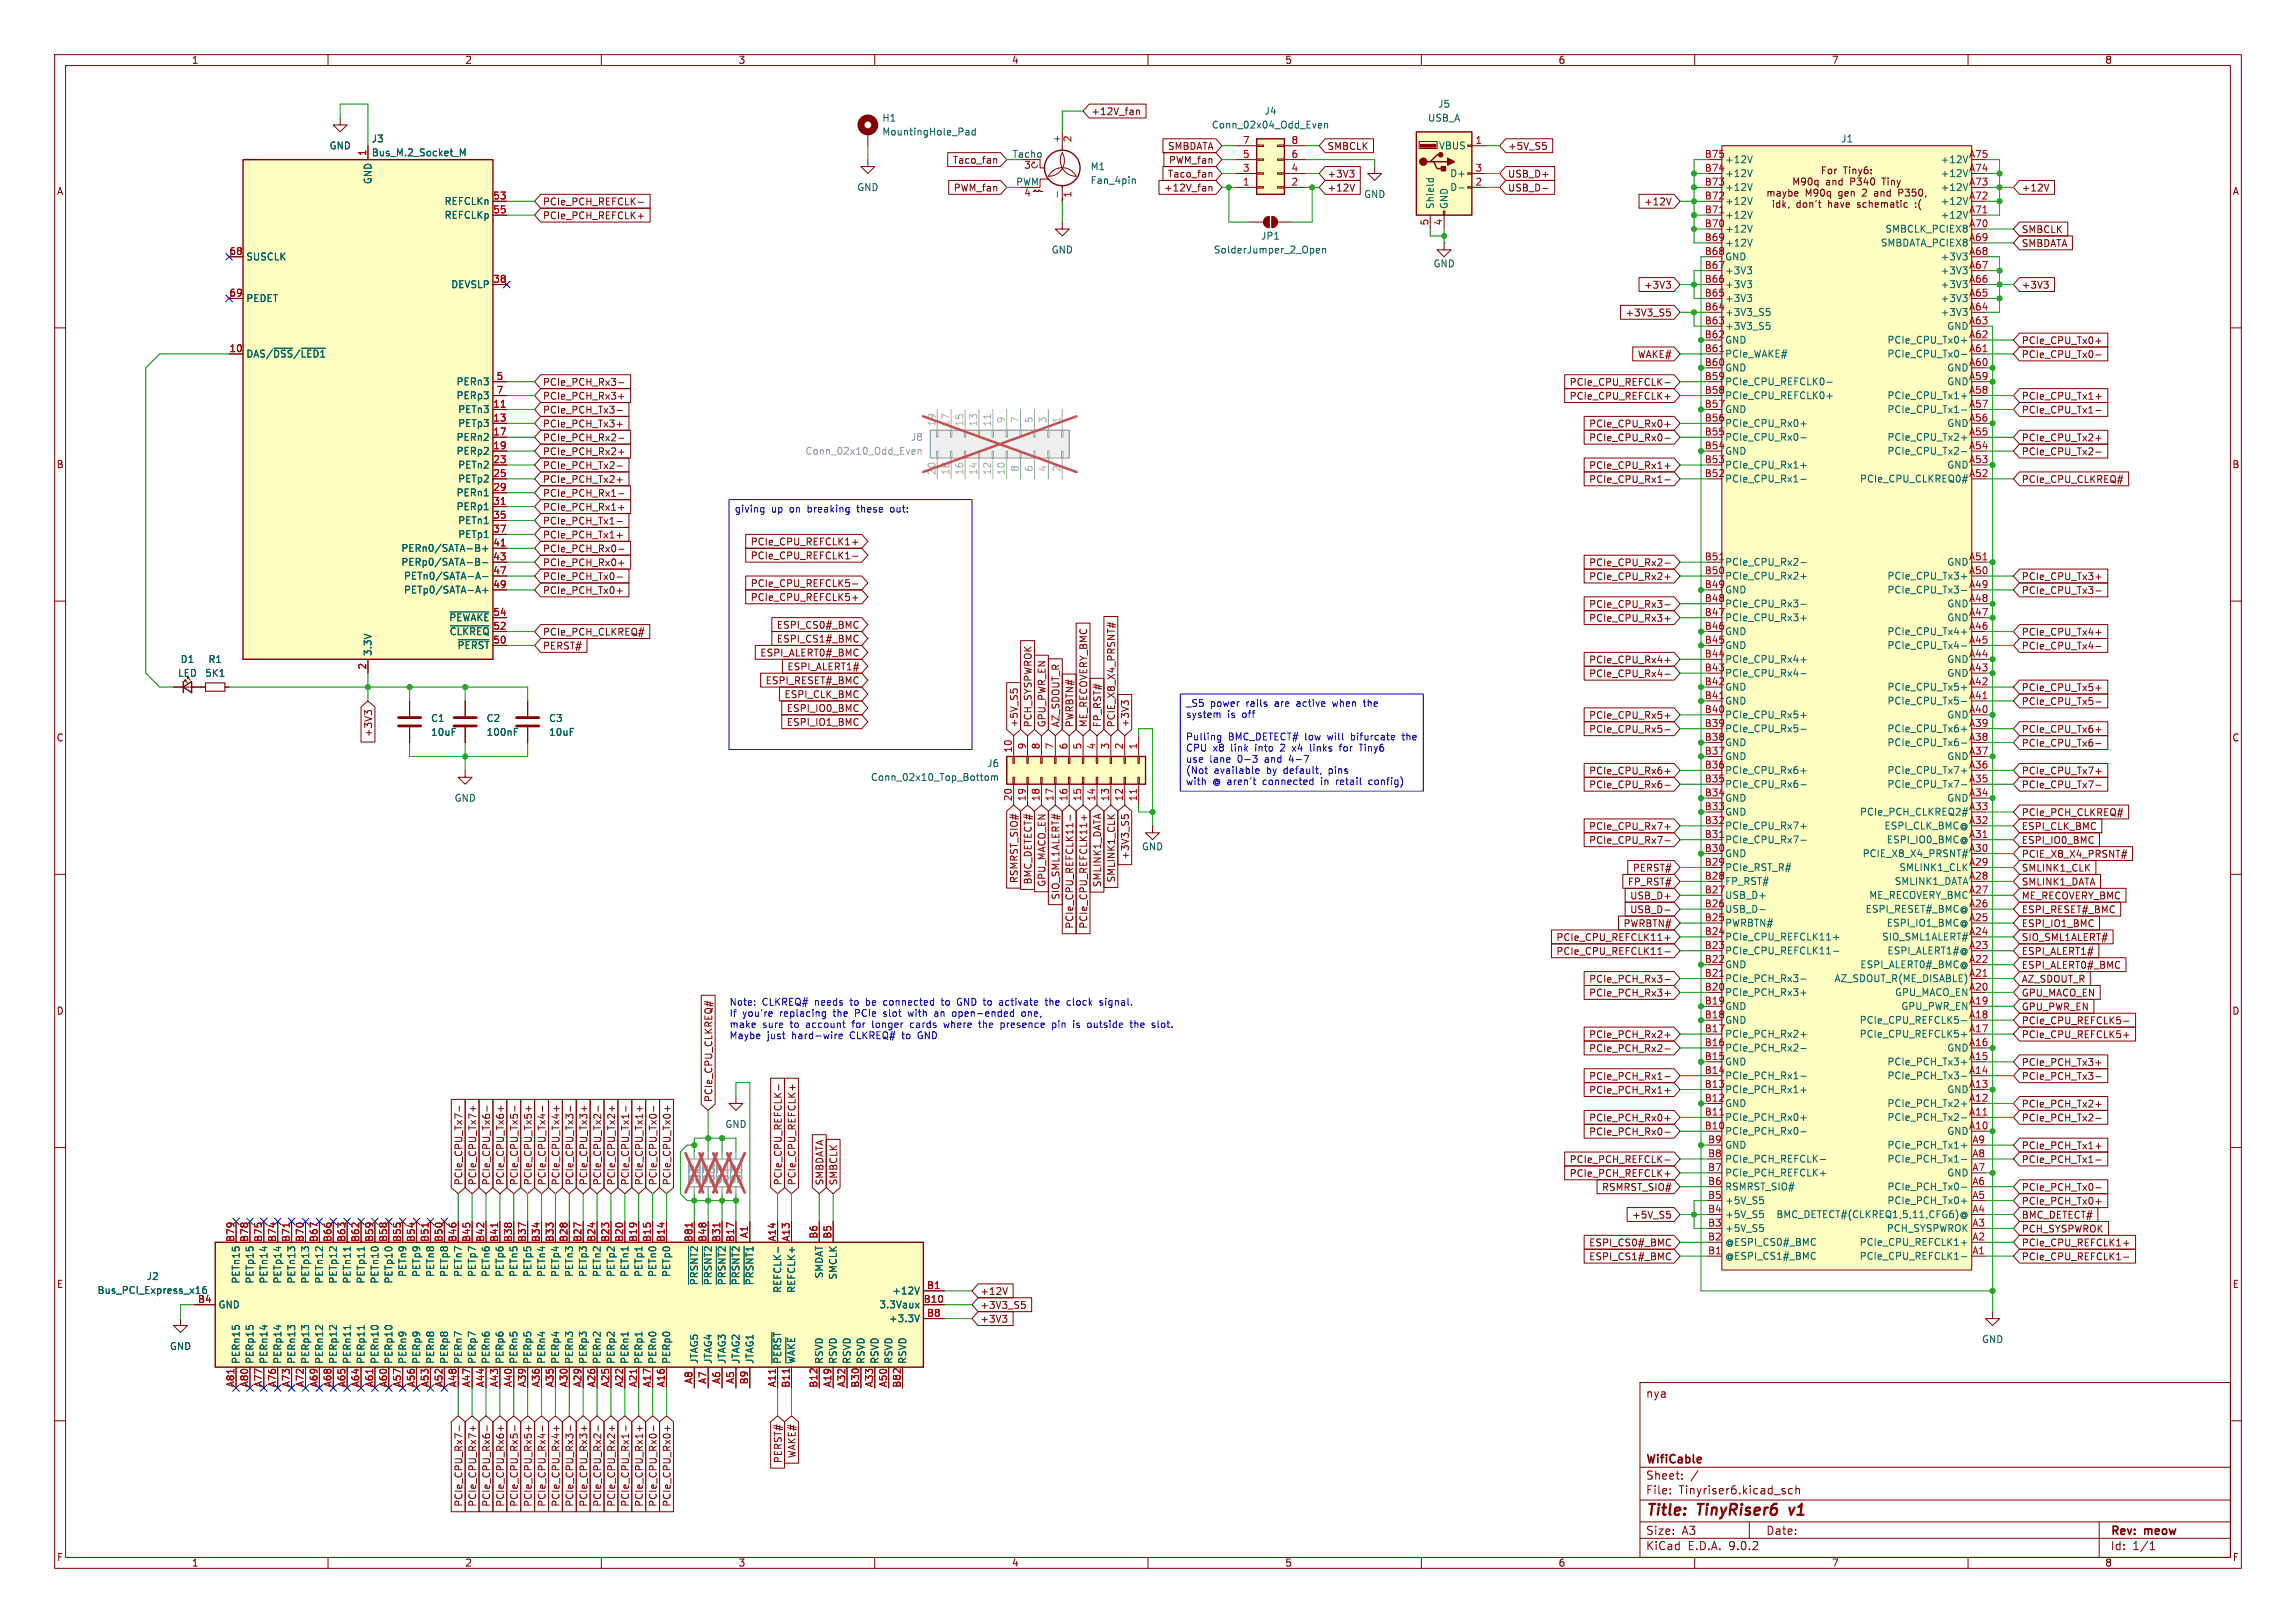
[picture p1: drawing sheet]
<svg xmlns="http://www.w3.org/2000/svg" width="420mm" height="297mm" viewBox="0 0 420 297" stroke-linecap="round" stroke-linejoin="round" font-family="sans-serif">
<defs><g id="words">
<g font-size="2.8" fill="#840000">
<text x="301" y="277.9">Title:</text>
<text x="310.6" y="277.9">TinyRiser6</text>
<text x="328.2" y="277.9">v1</text>
</g>
<g font-size="2.1" fill="#840000">
<text x="301" y="256">nya</text>
<text x="301" y="268.2">WifiCable</text>
<text x="301" y="273.7">File:</text>
<text x="301" y="271">Sheet:</text>
<text x="307.1" y="273.7">Tinyriser6.kicad_sch</text>
<text x="301" y="281.1">Size:</text>
<text x="307.6" y="281.1">A3</text>
<text x="323" y="281.1">Date:</text>
<text x="386" y="281.3">Rev:</text>
<text x="392.4" y="281.3">meow</text>
<text x="301" y="283.9">KiCad</text>
<text x="308.7" y="283.9">E.D.A.</text>
<text x="316.3" y="283.9">9.0.2</text>
<text x="386" y="283.9">Id:</text>
<text x="390.1" y="283.9">1/1</text>
</g>
<g font-size="1.8" fill="#840000">
<text x="35" y="11.9">1</text>
<text x="85" y="11.9">2</text>
<text x="135" y="11.9">3</text>
<text x="185" y="11.9">4</text>
<text x="235" y="11.9">5</text>
<text x="285" y="11.9">6</text>
<text x="335" y="11.9">7</text>
<text x="385" y="11.9">8</text>
<text x="199.5" y="21.3">+12V_fan</text>
<text x="213.5" y="27.6">SMBDATA</text>
<text x="242.7" y="27.6">SMBCLK</text>
<text x="275.7" y="27.6">+5V_S5</text>
<text x="10.3" y="35.9">A</text>
<text x="174.2" y="30.2">Taco_fan</text>
<text x="174.4" y="35.2">PWM_fan</text>
<text x="212.8" y="35.2">+12V_fan</text>
<text x="213.5" y="32.7">Taco_fan</text>
<text x="213.7" y="30.2">PWM_fan</text>
<text x="242.7" y="32.7">+3V3</text>
<text x="242.7" y="35.2">+12V</text>
<text x="275.7" y="35.2">USB_D-</text>
<text x="275.7" y="32.7">USB_D+</text>
<text x="332.6" y="35.2">M90q</text>
<text x="338.8" y="35.2">gen</text>
<text x="343.3" y="35.2">2</text>
<text x="345.7" y="35.2">and</text>
<text x="367.4" y="35.2">have</text>
<text x="369.7" y="35.2">+12V</text>
<text x="408.3" y="35.9">A</text>
<text x="99.2" y="40.3">PCIe_PCH_REFCLK+</text>
<text x="99.2" y="37.8">PCIe_PCH_REFCLK-</text>
<text x="300.6" y="37.8">+12V</text>
<text x="369.7" y="42.9">SMBCLK</text>
<text x="369.7" y="45.4">SMBDATA</text>
<text x="300.6" y="53">+3V3</text>
<text x="369.7" y="53">+3V3</text>
<text x="297.2" y="58.1">+3V3_S5</text>
<text x="299.5" y="65.7">WAKE#</text>
<text x="369.7" y="65.7">PCIe_CPU_Tx0-</text>
<text x="369.7" y="63.2">PCIe_CPU_Tx0+</text>
<text x="99.2" y="70.8">PCIe_PCH_Rx3-</text>
<text x="287" y="70.8">PCIe_CPU_REFCLK-</text>
<text x="99.2" y="73.3">PCIe_PCH_Rx3+</text>
<text x="99.2" y="75.9">PCIe_PCH_Tx3-</text>
<text x="287" y="73.3">PCIe_CPU_REFCLK+</text>
<text x="369.7" y="73.3">PCIe_CPU_Tx1+</text>
<text x="369.7" y="75.9">PCIe_CPU_Tx1-</text>
<text x="99.2" y="83.5">PCIe_PCH_Rx2+</text>
<text x="99.2" y="81">PCIe_PCH_Rx2-</text>
<text x="99.2" y="78.4">PCIe_PCH_Tx3+</text>
<text x="290.6" y="81">PCIe_CPU_Rx0-</text>
<text x="290.6" y="78.4">PCIe_CPU_Rx0+</text>
<text x="369.7" y="83.5">PCIe_CPU_Tx2-</text>
<text x="369.7" y="81">PCIe_CPU_Tx2+</text>
<text x="10.3" y="85.9">B</text>
<text x="99.2" y="86">PCIe_PCH_Tx2-</text>
<text x="99.2" y="88.6">PCIe_PCH_Tx2+</text>
<text x="290.6" y="86">PCIe_CPU_Rx1+</text>
<text x="290.6" y="88.6">PCIe_CPU_Rx1-</text>
<text x="369.7" y="88.6">PCIe_CPU_CLKREQ#</text>
<text x="408.2" y="85.9">B</text>
<text x="99.2" y="91.1">PCIe_PCH_Rx1-</text>
<text x="99.2" y="93.7">PCIe_PCH_Rx1+</text>
<text x="99.2" y="101.3">PCIe_PCH_Rx0-</text>
<text x="99.2" y="98.7">PCIe_PCH_Tx1+</text>
<text x="99.2" y="96.2">PCIe_PCH_Tx1-</text>
<text x="137.2" y="100">PCIe_CPU_REFCLK1+</text>
<text x="99.2" y="106.4">PCIe_PCH_Tx0-</text>
<text x="99.2" y="103.8">PCIe_PCH_Rx0+</text>
<text x="137.2" y="102.6">PCIe_CPU_REFCLK1-</text>
<text x="137.2" y="107.6">PCIe_CPU_REFCLK5-</text>
<text x="290.6" y="106.4">PCIe_CPU_Rx2+</text>
<text x="290.6" y="103.8">PCIe_CPU_Rx2-</text>
<text x="369.7" y="106.4">PCIe_CPU_Tx3+</text>
<text x="99.2" y="108.9">PCIe_PCH_Tx0+</text>
<text x="137.2" y="110.2">PCIe_CPU_REFCLK5+</text>
<text x="290.6" y="114">PCIe_CPU_Rx3+</text>
<text x="290.6" y="111.4">PCIe_CPU_Rx3-</text>
<text x="369.7" y="108.9">PCIe_CPU_Tx3-</text>
<text x="99.2" y="116.5">PCIe_PCH_CLKREQ#</text>
<text x="99.2" y="119.1">PERST#</text>
<text x="142" y="117.8">ESPI_CS1#_BMC</text>
<text x="142" y="115.3">ESPI_CS0#_BMC</text>
<text x="369.7" y="119.1">PCIe_CPU_Tx4-</text>
<text x="369.7" y="116.5">PCIe_CPU_Tx4+</text>
<text x="139" y="120.3">ESPI_ALERT0#_BMC</text>
<text x="139.9" y="125.4">ESPI_RESET#_BMC</text>
<text x="143.9" y="122.9">ESPI_ALERT1#</text>
<text x="290.6" y="121.6">PCIe_CPU_Rx4+</text>
<text x="290.6" y="124.1">PCIe_CPU_Rx4-</text>
<text x="143.4" y="128">ESPI_CLK_BMC</text>
<text x="143.8" y="130.5">ESPI_IO0_BMC</text>
<text x="290.6" y="131.8">PCIe_CPU_Rx5+</text>
<text x="369.7" y="126.7">PCIe_CPU_Tx5+</text>
<text x="369.7" y="129.2">PCIe_CPU_Tx5-</text>
<text x="10.3" y="135.9">C</text>
<text x="68.3" y="135" transform="rotate(-90 68.3 135)">+3V3</text>
<text x="143.8" y="133">ESPI_IO1_BMC</text>
<text x="186.4" y="133.2" transform="rotate(-90 186.4 133.2)">+5V_S5</text>
<text x="188.9" y="133.2" transform="rotate(-90 188.9 133.2)">PCH_SYSPWROK</text>
<text x="191.5" y="133.2" transform="rotate(-90 191.5 133.2)">GPU_PWR_EN</text>
<text x="194" y="133.2" transform="rotate(-90 194 133.2)">AZ_SDOUT_R</text>
<text x="196.5" y="133.2" transform="rotate(-90 196.5 133.2)">PWRBTN#</text>
<text x="199.1" y="133.2" transform="rotate(-90 199.1 133.2)">ME_RECOVERY_BMC</text>
<text x="201.6" y="133.2" transform="rotate(-90 201.6 133.2)">FP_RST#</text>
<text x="204.2" y="133.2" transform="rotate(-90 204.2 133.2)">PCIE_X8_X4_PRSNT#</text>
<text x="206.7" y="133.2" transform="rotate(-90 206.7 133.2)">+3V3</text>
<text x="290.6" y="134.3">PCIe_CPU_Rx5-</text>
<text x="369.7" y="136.8">PCIe_CPU_Tx6-</text>
<text x="369.7" y="134.3">PCIe_CPU_Tx6+</text>
<text x="408.2" y="135.9">C</text>
<text x="290.6" y="141.9">PCIe_CPU_Rx6+</text>
<text x="369.7" y="141.9">PCIe_CPU_Tx7+</text>
<text x="290.6" y="144.5">PCIe_CPU_Rx6-</text>
<text x="369.7" y="149.5">PCIe_PCH_CLKREQ#</text>
<text x="369.7" y="144.5">PCIe_CPU_Tx7-</text>
<text x="290.6" y="152.1">PCIe_CPU_Rx7+</text>
<text x="290.6" y="154.6">PCIe_CPU_Rx7-</text>
<text x="369.7" y="154.6">ESPI_IO0_BMC</text>
<text x="369.7" y="152.1">ESPI_CLK_BMC</text>
<text x="186.4" y="161.7" transform="rotate(-90 186.4 161.7)">RSMRST_SIO#</text>
<text x="188.9" y="162" transform="rotate(-90 188.9 162)">BMC_DETECT#</text>
<text x="204.2" y="161.6" transform="rotate(-90 204.2 161.6)">SMLINK1_CLK</text>
<text x="206.7" y="157.4" transform="rotate(-90 206.7 157.4)">+3V3_S5</text>
<text x="298.6" y="159.7">PERST#</text>
<text x="369.7" y="159.7">SMLINK1_CLK</text>
<text x="369.7" y="157.2">PCIE_X8_X4_PRSNT#</text>
<text x="191.5" y="162.4" transform="rotate(-90 191.5 162.4)">GPU_MACO_EN</text>
<text x="194" y="164.7" transform="rotate(-90 194 164.7)">SIO_SML1ALERT#</text>
<text x="201.6" y="162.4" transform="rotate(-90 201.6 162.4)">SMLINK1_DATA</text>
<text x="297.7" y="162.2">FP_RST#</text>
<text x="298.1" y="164.8">USB_D+</text>
<text x="298.1" y="167.3">USB_D-</text>
<text x="369.7" y="164.8">ME_RECOVERY_BMC</text>
<text x="369.7" y="167.3">ESPI_RESET#_BMC</text>
<text x="369.7" y="162.2">SMLINK1_DATA</text>
<text x="196.5" y="170.1" transform="rotate(-90 196.5 170.1)">PCIe_CPU_REFCLK11-</text>
<text x="199.1" y="170.1" transform="rotate(-90 199.1 170.1)">PCIe_CPU_REFCLK11+</text>
<text x="284.6" y="172.4">PCIe_CPU_REFCLK11+</text>
<text x="296.9" y="169.9">PWRBTN#</text>
<text x="369.7" y="172.4">SIO_SML1ALERT#</text>
<text x="369.7" y="169.9">ESPI_IO1_BMC</text>
<text x="284.6" y="174.9">PCIe_CPU_REFCLK11-</text>
<text x="369.7" y="174.9">ESPI_ALERT1#</text>
<text x="369.7" y="177.5">ESPI_ALERT0#_BMC</text>
<text x="10.3" y="185.9">D</text>
<text x="290.6" y="180">PCIe_PCH_Rx3-</text>
<text x="290.6" y="182.6">PCIe_PCH_Rx3+</text>
<text x="369.7" y="182.6">GPU_MACO_EN</text>
<text x="369.7" y="185.1">GPU_PWR_EN</text>
<text x="369.7" y="180">AZ_SDOUT_R</text>
<text x="408.2" y="185.9">D</text>
<text x="290.6" y="190.2">PCIe_PCH_Rx2+</text>
<text x="369.7" y="190.2">PCIe_CPU_REFCLK5+</text>
<text x="369.7" y="187.6">PCIe_CPU_REFCLK5-</text>
<text x="290.6" y="192.7">PCIe_PCH_Rx2-</text>
<text x="290.6" y="197.8">PCIe_PCH_Rx1-</text>
<text x="369.7" y="197.8">PCIe_PCH_Tx3-</text>
<text x="369.7" y="195.3">PCIe_PCH_Tx3+</text>
<text x="130.5" y="201.8" transform="rotate(-90 130.5 201.8)">PCIe_CPU_CLKREQ#</text>
<text x="290.6" y="200.3">PCIe_PCH_Rx1+</text>
<text x="369.7" y="202.9">PCIe_PCH_Tx2+</text>
<text x="290.6" y="208">PCIe_PCH_Rx0-</text>
<text x="290.6" y="205.4">PCIe_PCH_Rx0+</text>
<text x="369.7" y="205.4">PCIe_PCH_Tx2-</text>
<text x="287" y="213">PCIe_PCH_REFCLK-</text>
<text x="287" y="215.6">PCIe_PCH_REFCLK+</text>
<text x="369.7" y="213">PCIe_PCH_Tx1-</text>
<text x="369.7" y="210.5">PCIe_PCH_Tx1+</text>
<text x="84.8" y="217" transform="rotate(-90 84.8 217)">PCIe_CPU_Tx7-</text>
<text x="87.3" y="217" transform="rotate(-90 87.3 217)">PCIe_CPU_Tx7+</text>
<text x="89.9" y="217" transform="rotate(-90 89.9 217)">PCIe_CPU_Tx6-</text>
<text x="92.4" y="217" transform="rotate(-90 92.4 217)">PCIe_CPU_Tx6+</text>
<text x="94.9" y="217" transform="rotate(-90 94.9 217)">PCIe_CPU_Tx5-</text>
<text x="97.5" y="217" transform="rotate(-90 97.5 217)">PCIe_CPU_Tx5+</text>
<text x="100" y="217" transform="rotate(-90 100 217)">PCIe_CPU_Tx4-</text>
<text x="102.6" y="217" transform="rotate(-90 102.6 217)">PCIe_CPU_Tx4+</text>
<text x="105.1" y="217" transform="rotate(-90 105.1 217)">PCIe_CPU_Tx3-</text>
<text x="107.6" y="217" transform="rotate(-90 107.6 217)">PCIe_CPU_Tx3+</text>
<text x="110.2" y="217" transform="rotate(-90 110.2 217)">PCIe_CPU_Tx2-</text>
<text x="112.7" y="217" transform="rotate(-90 112.7 217)">PCIe_CPU_Tx2+</text>
<text x="115.3" y="217" transform="rotate(-90 115.3 217)">PCIe_CPU_Tx1-</text>
<text x="117.8" y="217" transform="rotate(-90 117.8 217)">PCIe_CPU_Tx1+</text>
<text x="120.3" y="217" transform="rotate(-90 120.3 217)">PCIe_CPU_Tx0-</text>
<text x="122.9" y="217" transform="rotate(-90 122.9 217)">PCIe_CPU_Tx0+</text>
<text x="143.2" y="217" transform="rotate(-90 143.2 217)">PCIe_CPU_REFCLK-</text>
<text x="145.7" y="217" transform="rotate(-90 145.7 217)">PCIe_CPU_REFCLK+</text>
<text x="150.8" y="217" transform="rotate(-90 150.8 217)">SMBDATA</text>
<text x="153.4" y="217" transform="rotate(-90 153.4 217)">SMBCLK</text>
<text x="292.9" y="218.1">RSMRST_SIO#</text>
<text x="369.7" y="220.7">PCIe_PCH_Tx0+</text>
<text x="369.7" y="218.1">PCIe_PCH_Tx0-</text>
<text x="298.5" y="223.2">+5V_S5</text>
<text x="369.7" y="225.7">PCH_SYSPWROK</text>
<text x="369.7" y="223.2">BMC_DETECT#</text>
<text x="290.6" y="228.3">ESPI_CS0#_BMC</text>
<text x="290.6" y="230.8">ESPI_CS1#_BMC</text>
<text x="369.7" y="228.3">PCIe_CPU_REFCLK1+</text>
<text x="369.7" y="230.8">PCIe_CPU_REFCLK1-</text>
<text x="10.3" y="235.9">E</text>
<text x="179.2" y="237.2">+12V</text>
<text x="179.2" y="239.7">+3V3_S5</text>
<text x="408.3" y="235.9">E</text>
<text x="179.2" y="242.3">+3V3</text>
<text x="143.2" y="267.8" transform="rotate(-90 143.2 267.8)">PERST#</text>
<text x="145.7" y="266.9" transform="rotate(-90 145.7 266.9)">WAKE#</text>
<text x="84.8" y="275.8" transform="rotate(-90 84.8 275.8)">PCIe_CPU_Rx7-</text>
<text x="87.3" y="275.8" transform="rotate(-90 87.3 275.8)">PCIe_CPU_Rx7+</text>
<text x="89.9" y="275.8" transform="rotate(-90 89.9 275.8)">PCIe_CPU_Rx6-</text>
<text x="92.4" y="275.8" transform="rotate(-90 92.4 275.8)">PCIe_CPU_Rx6+</text>
<text x="94.9" y="275.8" transform="rotate(-90 94.9 275.8)">PCIe_CPU_Rx5-</text>
<text x="97.5" y="275.8" transform="rotate(-90 97.5 275.8)">PCIe_CPU_Rx5+</text>
<text x="100" y="275.8" transform="rotate(-90 100 275.8)">PCIe_CPU_Rx4-</text>
<text x="102.6" y="275.8" transform="rotate(-90 102.6 275.8)">PCIe_CPU_Rx4+</text>
<text x="105.1" y="275.8" transform="rotate(-90 105.1 275.8)">PCIe_CPU_Rx3-</text>
<text x="107.6" y="275.8" transform="rotate(-90 107.6 275.8)">PCIe_CPU_Rx3+</text>
<text x="110.2" y="275.8" transform="rotate(-90 110.2 275.8)">PCIe_CPU_Rx2-</text>
<text x="112.7" y="275.8" transform="rotate(-90 112.7 275.8)">PCIe_CPU_Rx2+</text>
<text x="115.3" y="275.8" transform="rotate(-90 115.3 275.8)">PCIe_CPU_Rx1-</text>
<text x="117.8" y="275.8" transform="rotate(-90 117.8 275.8)">PCIe_CPU_Rx1+</text>
<text x="120.3" y="275.8" transform="rotate(-90 120.3 275.8)">PCIe_CPU_Rx0-</text>
<text x="122.9" y="275.8" transform="rotate(-90 122.9 275.8)">PCIe_CPU_Rx0+</text>
<text x="10.3" y="285.9">F</text>
<text x="35" y="286.9">1</text>
<text x="85" y="286.9">2</text>
<text x="135" y="286.9">3</text>
<text x="185" y="286.9">4</text>
<text x="235" y="286.9">5</text>
<text x="285" y="286.9">6</text>
<text x="335" y="286.9">7</text>
<text x="385" y="286.9">8</text>
<text x="408.3" y="285.9">F</text>
</g>
<g font-size="1.8" fill="#006464">
<text x="161.3" y="22.5">H1</text>
<text x="221.6" y="23.7">Conn_02x04_Odd_Even</text>
<text x="231.2" y="21.2">J4</text>
<text x="261.1" y="22.5">USB_A</text>
<text x="263" y="19.9">J5</text>
<text x="60.2" y="27.5">GND</text>
<text x="67.9" y="26.3">J3</text>
<text x="67.9" y="28.8">Bus_M.2_Socket_M</text>
<text x="161.3" y="25">MountingHole_Pad</text>
<text x="185.1" y="29">Tacho</text>
<text x="263.1" y="27.5">VBUS</text>
<text x="336.7" y="26.3">J1</text>
<text x="68.2" y="33.8" transform="rotate(-90 68.2 33.8)">GND</text>
<text x="156.7" y="35.2">GND</text>
<text x="185.8" y="34">PWM</text>
<text x="199.4" y="31.3">M1</text>
<text x="199.4" y="33.9">Fan_4pin</text>
<text x="265.2" y="32.6">D+</text>
<text x="265.2" y="35.2">D-</text>
<text x="314.5" y="35.2">P340</text>
<text x="315.5" y="30.1">+12V</text>
<text x="315.5" y="32.6">+12V</text>
<text x="354.9" y="30.1">+12V</text>
<text x="354.9" y="32.6">+12V</text>
<text x="354.9" y="35.2">+12V</text>
<text x="81.2" y="40.2">REFCLKp</text>
<text x="81.2" y="37.7">REFCLKn</text>
<text x="249.4" y="36.4">GND</text>
<text x="262.5" y="38.4" transform="rotate(-90 262.5 38.4)">Shield</text>
<text x="265" y="38.4" transform="rotate(-90 265 38.4)">GND</text>
<text x="315.5" y="37.7">+12V</text>
<text x="315.5" y="40.2">+12V</text>
<text x="354.9" y="37.7">+12V</text>
<text x="354.9" y="40.2">+12V</text>
<text x="45" y="47.9">SUSCLK</text>
<text x="192.3" y="46.6">GND</text>
<text x="221.9" y="46.6">SolderJumper_2_Open</text>
<text x="230.6" y="44">JP1</text>
<text x="315.5" y="42.8">+12V</text>
<text x="315.5" y="45.3">+12V</text>
<text x="315.5" y="47.9">GND</text>
<text x="343.9" y="45.3">SMBDATA_PCIEX8</text>
<text x="344.8" y="42.8">SMBCLK_PCIEX8</text>
<text x="354.9" y="47.9">+3V3</text>
<text x="82.4" y="52.9">DEVSLP</text>
<text x="262.1" y="49.1">GND</text>
<text x="315.5" y="50.4">+3V3</text>
<text x="315.5" y="52.9">+3V3</text>
<text x="354.9" y="50.4">+3V3</text>
<text x="354.9" y="52.9">+3V3</text>
<text x="45" y="55.5">PEDET</text>
<text x="315.5" y="55.5">+3V3</text>
<text x="315.5" y="58">+3V3_S5</text>
<text x="354.9" y="55.5">+3V3</text>
<text x="354.9" y="58">+3V3</text>
<text x="45" y="65.6">DAS/~{DSS}/~{LED1}</text>
<text x="315.5" y="60.6">+3V3_S5</text>
<text x="315.5" y="63.1">GND</text>
<text x="315.5" y="65.6">PCIe_WAKE#</text>
<text x="345.2" y="63.1">PCIe_CPU_Tx0+</text>
<text x="345.2" y="65.6">PCIe_CPU_Tx0-</text>
<text x="356.1" y="60.6">GND</text>
<text x="83.4" y="70.7">PERn3</text>
<text x="315.5" y="68.2">GND</text>
<text x="315.5" y="70.7">PCIe_CPU_REFCLK0-</text>
<text x="356.1" y="68.2">GND</text>
<text x="356.1" y="70.7">GND</text>
<text x="83.4" y="73.3">PERp3</text>
<text x="83.7" y="75.8">PETn3</text>
<text x="315.5" y="73.3">PCIe_CPU_REFCLK0+</text>
<text x="315.5" y="75.8">GND</text>
<text x="345.2" y="73.3">PCIe_CPU_Tx1+</text>
<text x="345.2" y="75.8">PCIe_CPU_Tx1-</text>
<text x="83.4" y="83.4">PERp2</text>
<text x="83.4" y="80.9">PERn2</text>
<text x="83.7" y="78.3">PETp3</text>
<text x="315.5" y="78.3">PCIe_CPU_Rx0+</text>
<text x="315.5" y="80.9">PCIe_CPU_Rx0-</text>
<text x="315.5" y="83.4">GND</text>
<text x="345.2" y="80.9">PCIe_CPU_Tx2+</text>
<text x="345.2" y="83.4">PCIe_CPU_Tx2-</text>
<text x="356.1" y="78.3">GND</text>
<text x="83.7" y="88.5">PETp2</text>
<text x="83.7" y="86">PETn2</text>
<text x="315.5" y="86">PCIe_CPU_Rx1+</text>
<text x="315.5" y="88.5">PCIe_CPU_Rx1-</text>
<text x="340.1" y="88.5">PCIe_CPU_CLKREQ0#</text>
<text x="356.1" y="86">GND</text>
<text x="83.4" y="93.6">PERp1</text>
<text x="83.4" y="91">PERn1</text>
<text x="73.3" y="101.2">PERn0/SATA-B+</text>
<text x="83.7" y="98.7">PETp1</text>
<text x="83.7" y="96.1">PETn1</text>
<text x="73.3" y="103.7">PERp0/SATA-B-</text>
<text x="73.8" y="106.3">PETn0/SATA-A-</text>
<text x="315.5" y="103.7">PCIe_CPU_Rx2-</text>
<text x="315.5" y="106.3">PCIe_CPU_Rx2+</text>
<text x="345.2" y="106.3">PCIe_CPU_Tx3+</text>
<text x="356.1" y="103.7">GND</text>
<text x="73.8" y="108.8">PETp0/SATA-A+</text>
<text x="82.1" y="113.9">~{PEWAKE}</text>
<text x="315.5" y="108.8">GND</text>
<text x="315.5" y="111.4">PCIe_CPU_Rx3-</text>
<text x="315.5" y="113.9">PCIe_CPU_Rx3+</text>
<text x="345.2" y="108.8">PCIe_CPU_Tx3-</text>
<text x="356.1" y="111.4">GND</text>
<text x="356.1" y="113.9">GND</text>
<text x="82.1" y="116.4">~{CLKREQ}</text>
<text x="83.6" y="119">~{PERST}</text>
<text x="315.5" y="116.4">GND</text>
<text x="315.5" y="119">GND</text>
<text x="345.2" y="116.4">PCIe_CPU_Tx4+</text>
<text x="345.2" y="119">PCIe_CPU_Tx4-</text>
<text x="32.5" y="124.1">LED</text>
<text x="32.9" y="121.5">D1</text>
<text x="37.4" y="124.1">5K1</text>
<text x="38" y="121.5">R1</text>
<text x="68.2" y="120.1" transform="rotate(-90 68.2 120.1)">3.3V</text>
<text x="315.5" y="121.5">PCIe_CPU_Rx4+</text>
<text x="315.5" y="124.1">PCIe_CPU_Rx4-</text>
<text x="356.1" y="121.5">GND</text>
<text x="356.1" y="124.1">GND</text>
<text x="315.5" y="126.6">GND</text>
<text x="315.5" y="129.1">GND</text>
<text x="315.5" y="131.7">PCIe_CPU_Rx5+</text>
<text x="345.2" y="126.6">PCIe_CPU_Tx5+</text>
<text x="345.2" y="129.1">PCIe_CPU_Tx5-</text>
<text x="356.1" y="131.7">GND</text>
<text x="78.7" y="132.3">C1</text>
<text x="78.7" y="134.8">10uF</text>
<text x="88.9" y="132.3">C2</text>
<text x="88.9" y="134.8">100nF</text>
<text x="100.3" y="132.3">C3</text>
<text x="100.3" y="134.8">10uF</text>
<text x="315.5" y="134.2">PCIe_CPU_Rx5-</text>
<text x="315.5" y="136.8">GND</text>
<text x="345.2" y="134.2">PCIe_CPU_Tx6+</text>
<text x="345.2" y="136.8">PCIe_CPU_Tx6-</text>
<text x="159.2" y="143.1">Conn_02x10_Top_Bottom</text>
<text x="180.5" y="140.6">J6</text>
<text x="315.5" y="139.3">GND</text>
<text x="315.5" y="141.8">PCIe_CPU_Rx6+</text>
<text x="345.2" y="141.8">PCIe_CPU_Tx7+</text>
<text x="356.1" y="139.3">GND</text>
<text x="83.1" y="146.9">GND</text>
<text x="315.5" y="144.4">PCIe_CPU_Rx6-</text>
<text x="315.5" y="146.9">GND</text>
<text x="315.5" y="149.5">GND</text>
<text x="340.1" y="149.5">PCIe_PCH_CLKREQ2#</text>
<text x="345.2" y="144.4">PCIe_CPU_Tx7-</text>
<text x="356.1" y="146.9">GND</text>
<text x="208.8" y="155.8">GND</text>
<text x="315.5" y="152">PCIe_CPU_Rx7+</text>
<text x="315.5" y="154.5">PCIe_CPU_Rx7-</text>
<text x="344.6" y="152">ESPI_CLK_BMC@</text>
<text x="345" y="154.5">ESPI_IO0_BMC@</text>
<text x="315.5" y="157.1">GND</text>
<text x="315.5" y="159.6">PCIe_RST_R#</text>
<text x="340.6" y="157.1">PCIE_X8_X4_PRSNT#</text>
<text x="347.3" y="159.6">SMLINK1_CLK</text>
<text x="315.5" y="162.2">FP_RST#</text>
<text x="315.5" y="164.7">USB_D+</text>
<text x="315.5" y="167.2">USB_D-</text>
<text x="341.2" y="167.2">ESPI_RESET#_BMC@</text>
<text x="341.8" y="164.7">ME_RECOVERY_BMC</text>
<text x="346.5" y="162.2">SMLINK1_DATA</text>
<text x="315.5" y="169.8">PWRBTN#</text>
<text x="315.5" y="172.3">PCIe_CPU_REFCLK11+</text>
<text x="344.2" y="172.3">SIO_SML1ALERT#</text>
<text x="345" y="169.8">ESPI_IO1_BMC@</text>
<text x="315.5" y="174.9">PCIe_CPU_REFCLK11-</text>
<text x="315.5" y="177.4">GND</text>
<text x="315.5" y="179.9">PCIe_PCH_Rx3-</text>
<text x="335.5" y="179.9">AZ_SDOUT_R(ME_DISABLE)</text>
<text x="340.2" y="177.4">ESPI_ALERT0#_BMC@</text>
<text x="345.2" y="174.9">ESPI_ALERT1#@</text>
<text x="315.5" y="182.5">PCIe_PCH_Rx3+</text>
<text x="315.5" y="185">GND</text>
<text x="346.5" y="182.5">GPU_MACO_EN</text>
<text x="347.7" y="185">GPU_PWR_EN</text>
<text x="315.5" y="187.6">GND</text>
<text x="315.5" y="190.1">PCIe_PCH_Rx2+</text>
<text x="340.1" y="187.6">PCIe_CPU_REFCLK5-</text>
<text x="340.1" y="190.1">PCIe_CPU_REFCLK5+</text>
<text x="315.5" y="192.6">PCIe_PCH_Rx2-</text>
<text x="315.5" y="195.2">GND</text>
<text x="315.5" y="197.7">PCIe_PCH_Rx1-</text>
<text x="345.2" y="195.2">PCIe_PCH_Tx3+</text>
<text x="345.2" y="197.7">PCIe_PCH_Tx3-</text>
<text x="356.1" y="192.6">GND</text>
<text x="315.5" y="200.3">PCIe_PCH_Rx1+</text>
<text x="315.5" y="202.8">GND</text>
<text x="345.2" y="202.8">PCIe_PCH_Tx2+</text>
<text x="356.1" y="200.3">GND</text>
<text x="132.6" y="206.6">GND</text>
<text x="315.5" y="205.3">PCIe_PCH_Rx0+</text>
<text x="315.5" y="207.9">PCIe_PCH_Rx0-</text>
<text x="345.2" y="205.3">PCIe_PCH_Tx2-</text>
<text x="356.1" y="207.9">GND</text>
<text x="315.5" y="210.4">GND</text>
<text x="315.5" y="213">PCIe_PCH_REFCLK-</text>
<text x="315.5" y="215.5">PCIe_PCH_REFCLK+</text>
<text x="345.2" y="210.4">PCIe_PCH_Tx1+</text>
<text x="345.2" y="213">PCIe_PCH_Tx1-</text>
<text x="356.1" y="215.5">GND</text>
<text x="315.5" y="218">RSMRST_SIO#</text>
<text x="315.5" y="220.6">+5V_S5</text>
<text x="345.2" y="218">PCIe_PCH_Tx0-</text>
<text x="345.2" y="220.6">PCIe_PCH_Tx0+</text>
<text x="315.5" y="223.1">+5V_S5</text>
<text x="315.5" y="225.7">+5V_S5</text>
<text x="324.8" y="223.1">BMC_DETECT#(CLKREQ1,5,11,CFG6)@</text>
<text x="345" y="225.7">PCH_SYSPWROK</text>
<text x="74.5" y="233.8" transform="rotate(-90 74.5 233.8)">PETn9</text>
<text x="77.1" y="233.8" transform="rotate(-90 77.1 233.8)">PETp9</text>
<text x="79.6" y="233.8" transform="rotate(-90 79.6 233.8)">PETn8</text>
<text x="82.1" y="233.8" transform="rotate(-90 82.1 233.8)">PETp8</text>
<text x="84.7" y="233.8" transform="rotate(-90 84.7 233.8)">PETn7</text>
<text x="87.2" y="233.8" transform="rotate(-90 87.2 233.8)">PETp7</text>
<text x="89.8" y="233.8" transform="rotate(-90 89.8 233.8)">PETn6</text>
<text x="92.3" y="233.8" transform="rotate(-90 92.3 233.8)">PETp6</text>
<text x="94.8" y="233.8" transform="rotate(-90 94.8 233.8)">PETn5</text>
<text x="97.4" y="233.8" transform="rotate(-90 97.4 233.8)">PETp5</text>
<text x="99.9" y="233.8" transform="rotate(-90 99.9 233.8)">PETn4</text>
<text x="102.5" y="233.8" transform="rotate(-90 102.5 233.8)">PETp4</text>
<text x="105" y="233.8" transform="rotate(-90 105 233.8)">PETn3</text>
<text x="107.5" y="233.8" transform="rotate(-90 107.5 233.8)">PETp3</text>
<text x="110.1" y="233.8" transform="rotate(-90 110.1 233.8)">PETn2</text>
<text x="112.6" y="233.8" transform="rotate(-90 112.6 233.8)">PETp2</text>
<text x="115.2" y="233.8" transform="rotate(-90 115.2 233.8)">PETn1</text>
<text x="117.7" y="233.8" transform="rotate(-90 117.7 233.8)">PETp1</text>
<text x="120.2" y="233.8" transform="rotate(-90 120.2 233.8)">PETn0</text>
<text x="122.8" y="233.8" transform="rotate(-90 122.8 233.8)">PETp0</text>
<text x="315.5" y="228.2">@ESPI_CS0#_BMC</text>
<text x="315.5" y="230.7">@ESPI_CS1#_BMC</text>
<text x="340.1" y="228.2">PCIe_CPU_REFCLK1+</text>
<text x="340.1" y="230.7">PCIe_CPU_REFCLK1-</text>
<text x="17.7" y="237">Bus_PCI_Express_x16</text>
<text x="26.7" y="234.4">J2</text>
<text x="39.9" y="239.6">GND</text>
<text x="44" y="235" transform="rotate(-90 44 235)">PETn15</text>
<text x="46.6" y="235" transform="rotate(-90 46.6 235)">PETp15</text>
<text x="49.1" y="235" transform="rotate(-90 49.1 235)">PETn14</text>
<text x="51.7" y="235" transform="rotate(-90 51.7 235)">PETp14</text>
<text x="54.2" y="235" transform="rotate(-90 54.2 235)">PETn13</text>
<text x="56.7" y="235" transform="rotate(-90 56.7 235)">PETp13</text>
<text x="59.3" y="235" transform="rotate(-90 59.3 235)">PETn12</text>
<text x="61.8" y="235" transform="rotate(-90 61.8 235)">PETp12</text>
<text x="64.4" y="235" transform="rotate(-90 64.4 235)">PETn11</text>
<text x="66.9" y="235" transform="rotate(-90 66.9 235)">PETp11</text>
<text x="69.4" y="235" transform="rotate(-90 69.4 235)">PETn10</text>
<text x="72" y="235" transform="rotate(-90 72 235)">PETp10</text>
<text x="127.9" y="235.3" transform="rotate(-90 127.9 235.3)">~{PRSNT2}</text>
<text x="130.4" y="235.3" transform="rotate(-90 130.4 235.3)">~{PRSNT2}</text>
<text x="132.9" y="235.3" transform="rotate(-90 132.9 235.3)">~{PRSNT2}</text>
<text x="135.5" y="235.3" transform="rotate(-90 135.5 235.3)">~{PRSNT2}</text>
<text x="138" y="235.3" transform="rotate(-90 138 235.3)">~{PRSNT1}</text>
<text x="143.1" y="236.7" transform="rotate(-90 143.1 236.7)">REFCLK-</text>
<text x="145.6" y="236.7" transform="rotate(-90 145.6 236.7)">REFCLK+</text>
<text x="150.7" y="234" transform="rotate(-90 150.7 234)">SMDAT</text>
<text x="153.3" y="234.3" transform="rotate(-90 153.3 234.3)">SMCLK</text>
<text x="160.8" y="239.6">3.3Vaux</text>
<text x="163.1" y="237.1">+12V</text>
<text x="162.5" y="242.2">+3.3V</text>
<text x="362.5" y="246">GND</text>
<text x="31" y="247.2">GND</text>
<text x="44" y="249.7" transform="rotate(-90 44 249.7)">PERn15</text>
<text x="46.6" y="249.7" transform="rotate(-90 46.6 249.7)">PERp15</text>
<text x="49.1" y="249.7" transform="rotate(-90 49.1 249.7)">PERn14</text>
<text x="51.7" y="249.7" transform="rotate(-90 51.7 249.7)">PERp14</text>
<text x="54.2" y="249.7" transform="rotate(-90 54.2 249.7)">PERn13</text>
<text x="56.7" y="249.7" transform="rotate(-90 56.7 249.7)">PERp13</text>
<text x="59.3" y="249.7" transform="rotate(-90 59.3 249.7)">PERn12</text>
<text x="61.8" y="249.7" transform="rotate(-90 61.8 249.7)">PERp12</text>
<text x="64.4" y="249.7" transform="rotate(-90 64.4 249.7)">PERn11</text>
<text x="66.9" y="249.7" transform="rotate(-90 66.9 249.7)">PERp11</text>
<text x="69.4" y="249.7" transform="rotate(-90 69.4 249.7)">PERn10</text>
<text x="72" y="249.7" transform="rotate(-90 72 249.7)">PERp10</text>
<text x="74.5" y="249.7" transform="rotate(-90 74.5 249.7)">PERn9</text>
<text x="77.1" y="249.7" transform="rotate(-90 77.1 249.7)">PERp9</text>
<text x="79.6" y="249.7" transform="rotate(-90 79.6 249.7)">PERn8</text>
<text x="82.1" y="249.7" transform="rotate(-90 82.1 249.7)">PERp8</text>
<text x="84.7" y="249.7" transform="rotate(-90 84.7 249.7)">PERn7</text>
<text x="87.2" y="249.7" transform="rotate(-90 87.2 249.7)">PERp7</text>
<text x="89.8" y="249.7" transform="rotate(-90 89.8 249.7)">PERn6</text>
<text x="92.3" y="249.7" transform="rotate(-90 92.3 249.7)">PERp6</text>
<text x="94.8" y="249.7" transform="rotate(-90 94.8 249.7)">PERn5</text>
<text x="97.4" y="249.7" transform="rotate(-90 97.4 249.7)">PERp5</text>
<text x="99.9" y="249.7" transform="rotate(-90 99.9 249.7)">PERn4</text>
<text x="102.5" y="249.7" transform="rotate(-90 102.5 249.7)">PERp4</text>
<text x="105" y="249.7" transform="rotate(-90 105 249.7)">PERn3</text>
<text x="107.5" y="249.7" transform="rotate(-90 107.5 249.7)">PERp3</text>
<text x="110.1" y="249.7" transform="rotate(-90 110.1 249.7)">PERn2</text>
<text x="112.6" y="249.7" transform="rotate(-90 112.6 249.7)">PERp2</text>
<text x="115.2" y="249.7" transform="rotate(-90 115.2 249.7)">PERn1</text>
<text x="117.7" y="249.7" transform="rotate(-90 117.7 249.7)">PERp1</text>
<text x="120.2" y="249.7" transform="rotate(-90 120.2 249.7)">PERn0</text>
<text x="122.8" y="249.7" transform="rotate(-90 122.8 249.7)">PERp0</text>
<text x="127.9" y="249.7" transform="rotate(-90 127.9 249.7)">JTAG5</text>
<text x="130.4" y="249.7" transform="rotate(-90 130.4 249.7)">JTAG4</text>
<text x="132.9" y="249.7" transform="rotate(-90 132.9 249.7)">JTAG3</text>
<text x="135.5" y="249.7" transform="rotate(-90 135.5 249.7)">JTAG2</text>
<text x="138" y="249.7" transform="rotate(-90 138 249.7)">JTAG1</text>
<text x="143.1" y="249.7" transform="rotate(-90 143.1 249.7)">~{PERST}</text>
<text x="145.6" y="249.7" transform="rotate(-90 145.6 249.7)">~{WAKE}</text>
<text x="150.7" y="249.7" transform="rotate(-90 150.7 249.7)">RSVD</text>
<text x="153.3" y="249.7" transform="rotate(-90 153.3 249.7)">RSVD</text>
<text x="155.8" y="249.7" transform="rotate(-90 155.8 249.7)">RSVD</text>
<text x="158.3" y="249.7" transform="rotate(-90 158.3 249.7)">RSVD</text>
<text x="160.9" y="249.7" transform="rotate(-90 160.9 249.7)">RSVD</text>
<text x="163.4" y="249.7" transform="rotate(-90 163.4 249.7)">RSVD</text>
<text x="166" y="249.7" transform="rotate(-90 166 249.7)">RSVD</text>
</g>
<g font-size="1.8" fill="#a90000">
<text x="67.1" y="28.6" transform="rotate(-90 67.1 28.6)">1</text>
<text x="194.1" y="26.3" transform="rotate(-90 194.1 26.3)">+</text>
<text x="196.3" y="26.1" transform="rotate(-90 196.3 26.1)">2</text>
<text x="227.3" y="29">5</text>
<text x="227.3" y="26.4">7</text>
<text x="236.1" y="29">6</text>
<text x="236.1" y="26.4">8</text>
<text x="269.8" y="26.4">1</text>
<text x="311.7" y="29">B75</text>
<text x="360.1" y="29">A75</text>
<text x="187.3" y="31.2">3</text>
<text x="227.3" y="34">1</text>
<text x="227.3" y="31.5">3</text>
<text x="236.1" y="34">2</text>
<text x="236.1" y="31.5">4</text>
<text x="269.8" y="31.5">3</text>
<text x="269.8" y="34">2</text>
<text x="311.7" y="31.5">B74</text>
<text x="311.7" y="34">B73</text>
<text x="360.1" y="31.5">A74</text>
<text x="360.1" y="34">A73</text>
<text x="90.1" y="39.1">55</text>
<text x="90.1" y="36.6">53</text>
<text x="187.3" y="36.3">4</text>
<text x="196.3" y="36.3" transform="rotate(-90 196.3 36.3)">1</text>
<text x="261.4" y="41.3" transform="rotate(-90 261.4 41.3)">5</text>
<text x="263.9" y="41.3" transform="rotate(-90 263.9 41.3)">4</text>
<text x="311.7" y="36.6">B72</text>
<text x="311.7" y="39.1">B71</text>
<text x="311.7" y="41.7">B70</text>
<text x="360.1" y="36.6">A72</text>
<text x="360.1" y="39.1">A71</text>
<text x="360.1" y="41.7">A70</text>
<text x="41.9" y="46.7">68</text>
<text x="311.7" y="44.2">B69</text>
<text x="311.7" y="46.7">B68</text>
<text x="360.1" y="44.2">A69</text>
<text x="360.1" y="46.7">A68</text>
<text x="90.1" y="51.8">38</text>
<text x="311.7" y="49.3">B67</text>
<text x="311.7" y="51.8">B66</text>
<text x="360.1" y="49.3">A67</text>
<text x="360.1" y="51.8">A66</text>
<text x="41.9" y="54.4">69</text>
<text x="311.7" y="54.4">B65</text>
<text x="311.7" y="56.9">B64</text>
<text x="311.7" y="59.4">B63</text>
<text x="360.1" y="54.4">A65</text>
<text x="360.1" y="56.9">A64</text>
<text x="360.1" y="59.4">A63</text>
<text x="41.9" y="64.5">10</text>
<text x="311.7" y="62">B62</text>
<text x="311.7" y="64.5">B61</text>
<text x="360.1" y="62">A62</text>
<text x="360.1" y="64.5">A61</text>
<text x="90.7" y="69.6">5</text>
<text x="311.7" y="67.1">B60</text>
<text x="311.7" y="69.6">B59</text>
<text x="360.1" y="67.1">A60</text>
<text x="360.1" y="69.6">A59</text>
<text x="90.1" y="77.2">13</text>
<text x="90.1" y="74.7">11</text>
<text x="90.7" y="72.1">7</text>
<text x="311.7" y="72.1">B58</text>
<text x="311.7" y="74.7">B57</text>
<text x="311.7" y="77.2">B56</text>
<text x="360.1" y="72.1">A58</text>
<text x="360.1" y="74.7">A57</text>
<text x="360.1" y="77.2">A56</text>
<text x="90.1" y="82.3">19</text>
<text x="90.1" y="79.8">17</text>
<text x="311.7" y="79.8">B55</text>
<text x="311.7" y="82.3">B54</text>
<text x="360.1" y="79.8">A55</text>
<text x="360.1" y="82.3">A54</text>
<text x="90.1" y="89.9">29</text>
<text x="90.1" y="87.4">25</text>
<text x="90.1" y="84.8">23</text>
<text x="311.7" y="84.8">B53</text>
<text x="311.7" y="87.4">B52</text>
<text x="360.1" y="84.8">A53</text>
<text x="360.1" y="87.4">A52</text>
<text x="90.1" y="95">35</text>
<text x="90.1" y="92.5">31</text>
<text x="90.1" y="100.1">41</text>
<text x="90.1" y="97.5">37</text>
<text x="90.1" y="107.7">49</text>
<text x="90.1" y="105.2">47</text>
<text x="90.1" y="102.6">43</text>
<text x="311.7" y="102.6">B51</text>
<text x="311.7" y="105.2">B50</text>
<text x="311.7" y="107.7">B49</text>
<text x="360.1" y="102.6">A51</text>
<text x="360.1" y="105.2">A50</text>
<text x="360.1" y="107.7">A49</text>
<text x="90.1" y="112.8">54</text>
<text x="311.7" y="110.2">B48</text>
<text x="311.7" y="112.8">B47</text>
<text x="360.1" y="110.2">A48</text>
<text x="360.1" y="112.8">A47</text>
<text x="90.1" y="117.9">50</text>
<text x="90.1" y="115.3">52</text>
<text x="311.7" y="115.3">B46</text>
<text x="311.7" y="117.9">B45</text>
<text x="360.1" y="115.3">A46</text>
<text x="360.1" y="117.9">A45</text>
<text x="67.1" y="122.6" transform="rotate(-90 67.1 122.6)">2</text>
<text x="311.7" y="120.4">B44</text>
<text x="311.7" y="122.9">B43</text>
<text x="311.7" y="125.5">B42</text>
<text x="360.1" y="120.4">A44</text>
<text x="360.1" y="122.9">A43</text>
<text x="360.1" y="125.5">A42</text>
<text x="311.7" y="128">B41</text>
<text x="311.7" y="130.6">B40</text>
<text x="360.1" y="128">A41</text>
<text x="360.1" y="130.6">A40</text>
<text x="185.2" y="137.8" transform="rotate(-90 185.2 137.8)">10</text>
<text x="187.7" y="137.2" transform="rotate(-90 187.7 137.2)">9</text>
<text x="190.2" y="137.2" transform="rotate(-90 190.2 137.2)">8</text>
<text x="192.8" y="137.2" transform="rotate(-90 192.8 137.2)">7</text>
<text x="195.3" y="137.2" transform="rotate(-90 195.3 137.2)">6</text>
<text x="197.9" y="137.2" transform="rotate(-90 197.9 137.2)">5</text>
<text x="200.4" y="137.2" transform="rotate(-90 200.4 137.2)">4</text>
<text x="202.9" y="137.2" transform="rotate(-90 202.9 137.2)">3</text>
<text x="205.5" y="137.2" transform="rotate(-90 205.5 137.2)">2</text>
<text x="208" y="137.2" transform="rotate(-90 208 137.2)">1</text>
<text x="311.7" y="133.1">B39</text>
<text x="311.7" y="135.6">B38</text>
<text x="360.1" y="133.1">A39</text>
<text x="360.1" y="135.6">A38</text>
<text x="311.7" y="138.2">B37</text>
<text x="311.7" y="140.7">B36</text>
<text x="311.7" y="143.3">B35</text>
<text x="360.1" y="138.2">A37</text>
<text x="360.1" y="140.7">A36</text>
<text x="360.1" y="143.3">A35</text>
<text x="185.2" y="146.7" transform="rotate(-90 185.2 146.7)">20</text>
<text x="187.7" y="146.7" transform="rotate(-90 187.7 146.7)">19</text>
<text x="190.2" y="146.7" transform="rotate(-90 190.2 146.7)">18</text>
<text x="192.8" y="146.7" transform="rotate(-90 192.8 146.7)">17</text>
<text x="195.3" y="146.7" transform="rotate(-90 195.3 146.7)">16</text>
<text x="197.9" y="146.7" transform="rotate(-90 197.9 146.7)">15</text>
<text x="200.4" y="146.7" transform="rotate(-90 200.4 146.7)">14</text>
<text x="202.9" y="146.7" transform="rotate(-90 202.9 146.7)">13</text>
<text x="205.5" y="146.7" transform="rotate(-90 205.5 146.7)">12</text>
<text x="208" y="146.7" transform="rotate(-90 208 146.7)">11</text>
<text x="311.7" y="145.8">B34</text>
<text x="311.7" y="148.3">B33</text>
<text x="360.1" y="145.8">A34</text>
<text x="360.1" y="148.3">A33</text>
<text x="311.7" y="150.9">B32</text>
<text x="311.7" y="153.4">B31</text>
<text x="311.7" y="156">B30</text>
<text x="360.1" y="150.9">A32</text>
<text x="360.1" y="153.4">A31</text>
<text x="360.1" y="156">A30</text>
<text x="311.7" y="158.5">B29</text>
<text x="311.7" y="161">B28</text>
<text x="360.1" y="158.5">A29</text>
<text x="360.1" y="161">A28</text>
<text x="311.7" y="163.6">B27</text>
<text x="311.7" y="166.1">B26</text>
<text x="360.1" y="163.6">A27</text>
<text x="360.1" y="166.1">A26</text>
<text x="311.7" y="168.7">B25</text>
<text x="311.7" y="171.2">B24</text>
<text x="311.7" y="173.7">B23</text>
<text x="360.1" y="168.7">A25</text>
<text x="360.1" y="171.2">A24</text>
<text x="360.1" y="173.7">A23</text>
<text x="311.7" y="176.3">B22</text>
<text x="311.7" y="178.8">B21</text>
<text x="360.1" y="176.3">A22</text>
<text x="360.1" y="178.8">A21</text>
<text x="311.7" y="181.4">B20</text>
<text x="311.7" y="183.9">B19</text>
<text x="360.1" y="181.4">A20</text>
<text x="360.1" y="183.9">A19</text>
<text x="311.7" y="186.4">B18</text>
<text x="311.7" y="189">B17</text>
<text x="311.7" y="191.5">B16</text>
<text x="360.1" y="186.4">A18</text>
<text x="360.1" y="189">A17</text>
<text x="360.1" y="191.5">A16</text>
<text x="311.7" y="194.1">B15</text>
<text x="311.7" y="196.6">B14</text>
<text x="360.1" y="194.1">A15</text>
<text x="360.1" y="196.6">A14</text>
<text x="311.7" y="199.1">B13</text>
<text x="311.7" y="201.7">B12</text>
<text x="360.1" y="199.1">A13</text>
<text x="360.1" y="201.7">A12</text>
<text x="311.7" y="204.2">B11</text>
<text x="311.7" y="206.8">B10</text>
<text x="312.3" y="209.3">B9</text>
<text x="360.1" y="204.2">A11</text>
<text x="360.1" y="206.8">A10</text>
<text x="360.7" y="209.3">A9</text>
<text x="312.3" y="211.8">B8</text>
<text x="312.3" y="214.4">B7</text>
<text x="360.7" y="211.8">A8</text>
<text x="360.7" y="214.4">A7</text>
<text x="312.3" y="216.9">B6</text>
<text x="312.3" y="219.5">B5</text>
<text x="312.3" y="222">B4</text>
<text x="360.7" y="216.9">A6</text>
<text x="360.7" y="219.5">A5</text>
<text x="360.7" y="222">A4</text>
<text x="42.9" y="227.4" transform="rotate(-90 42.9 227.4)">B79</text>
<text x="45.5" y="227.4" transform="rotate(-90 45.5 227.4)">B78</text>
<text x="48" y="227.4" transform="rotate(-90 48 227.4)">B75</text>
<text x="50.5" y="227.4" transform="rotate(-90 50.5 227.4)">B74</text>
<text x="53.1" y="227.4" transform="rotate(-90 53.1 227.4)">B71</text>
<text x="55.6" y="227.4" transform="rotate(-90 55.6 227.4)">B70</text>
<text x="58.2" y="227.4" transform="rotate(-90 58.2 227.4)">B67</text>
<text x="60.7" y="227.4" transform="rotate(-90 60.7 227.4)">B66</text>
<text x="63.2" y="227.4" transform="rotate(-90 63.2 227.4)">B63</text>
<text x="65.8" y="227.4" transform="rotate(-90 65.8 227.4)">B62</text>
<text x="68.3" y="227.4" transform="rotate(-90 68.3 227.4)">B59</text>
<text x="70.9" y="227.4" transform="rotate(-90 70.9 227.4)">B58</text>
<text x="73.4" y="227.4" transform="rotate(-90 73.4 227.4)">B55</text>
<text x="75.9" y="227.4" transform="rotate(-90 75.9 227.4)">B54</text>
<text x="78.5" y="227.4" transform="rotate(-90 78.5 227.4)">B51</text>
<text x="81" y="227.4" transform="rotate(-90 81 227.4)">B50</text>
<text x="83.6" y="227.4" transform="rotate(-90 83.6 227.4)">B46</text>
<text x="86.1" y="227.4" transform="rotate(-90 86.1 227.4)">B45</text>
<text x="88.6" y="227.4" transform="rotate(-90 88.6 227.4)">B42</text>
<text x="91.2" y="227.4" transform="rotate(-90 91.2 227.4)">B41</text>
<text x="93.7" y="227.4" transform="rotate(-90 93.7 227.4)">B38</text>
<text x="96.3" y="227.4" transform="rotate(-90 96.3 227.4)">B37</text>
<text x="98.8" y="227.4" transform="rotate(-90 98.8 227.4)">B34</text>
<text x="101.3" y="227.4" transform="rotate(-90 101.3 227.4)">B33</text>
<text x="103.9" y="227.4" transform="rotate(-90 103.9 227.4)">B28</text>
<text x="106.4" y="227.4" transform="rotate(-90 106.4 227.4)">B27</text>
<text x="109" y="227.4" transform="rotate(-90 109 227.4)">B24</text>
<text x="111.5" y="227.4" transform="rotate(-90 111.5 227.4)">B23</text>
<text x="114" y="227.4" transform="rotate(-90 114 227.4)">B20</text>
<text x="116.6" y="227.4" transform="rotate(-90 116.6 227.4)">B19</text>
<text x="119.1" y="227.4" transform="rotate(-90 119.1 227.4)">B15</text>
<text x="121.7" y="227.4" transform="rotate(-90 121.7 227.4)">B14</text>
<text x="126.7" y="227.4" transform="rotate(-90 126.7 227.4)">B81</text>
<text x="129.3" y="227.4" transform="rotate(-90 129.3 227.4)">B48</text>
<text x="131.8" y="227.4" transform="rotate(-90 131.8 227.4)">B31</text>
<text x="134.4" y="227.4" transform="rotate(-90 134.4 227.4)">B17</text>
<text x="136.9" y="226.7" transform="rotate(-90 136.9 226.7)">A1</text>
<text x="142" y="227.3" transform="rotate(-90 142 227.3)">A14</text>
<text x="144.5" y="227.3" transform="rotate(-90 144.5 227.3)">A13</text>
<text x="149.6" y="226.8" transform="rotate(-90 149.6 226.8)">B6</text>
<text x="152.1" y="226.8" transform="rotate(-90 152.1 226.8)">B5</text>
<text x="312.3" y="224.5">B3</text>
<text x="312.3" y="227.1">B2</text>
<text x="360.7" y="224.5">A3</text>
<text x="360.7" y="227.1">A2</text>
<text x="312.3" y="229.6">B1</text>
<text x="360.7" y="229.6">A1</text>
<text x="36.1" y="238.5">B4</text>
<text x="168.9" y="238.5">B10</text>
<text x="169.5" y="236">B1</text>
<text x="169.5" y="241">B8</text>
<text x="42.9" y="254" transform="rotate(-90 42.9 254)">A81</text>
<text x="45.5" y="254" transform="rotate(-90 45.5 254)">A80</text>
<text x="48" y="254" transform="rotate(-90 48 254)">A77</text>
<text x="50.5" y="254" transform="rotate(-90 50.5 254)">A76</text>
<text x="53.1" y="254" transform="rotate(-90 53.1 254)">A73</text>
<text x="55.6" y="254" transform="rotate(-90 55.6 254)">A72</text>
<text x="58.2" y="254" transform="rotate(-90 58.2 254)">A69</text>
<text x="60.7" y="254" transform="rotate(-90 60.7 254)">A68</text>
<text x="63.2" y="254" transform="rotate(-90 63.2 254)">A65</text>
<text x="65.8" y="254" transform="rotate(-90 65.8 254)">A64</text>
<text x="68.3" y="254" transform="rotate(-90 68.3 254)">A61</text>
<text x="70.9" y="254" transform="rotate(-90 70.9 254)">A60</text>
<text x="73.4" y="254" transform="rotate(-90 73.4 254)">A57</text>
<text x="75.9" y="254" transform="rotate(-90 75.9 254)">A56</text>
<text x="78.5" y="254" transform="rotate(-90 78.5 254)">A53</text>
<text x="81" y="254" transform="rotate(-90 81 254)">A52</text>
<text x="83.6" y="254" transform="rotate(-90 83.6 254)">A48</text>
<text x="86.1" y="254" transform="rotate(-90 86.1 254)">A47</text>
<text x="88.6" y="254" transform="rotate(-90 88.6 254)">A44</text>
<text x="91.2" y="254" transform="rotate(-90 91.2 254)">A43</text>
<text x="93.7" y="254" transform="rotate(-90 93.7 254)">A40</text>
<text x="96.3" y="254" transform="rotate(-90 96.3 254)">A39</text>
<text x="98.8" y="254" transform="rotate(-90 98.8 254)">A36</text>
<text x="101.3" y="254" transform="rotate(-90 101.3 254)">A35</text>
<text x="103.9" y="254" transform="rotate(-90 103.9 254)">A30</text>
<text x="106.4" y="254" transform="rotate(-90 106.4 254)">A29</text>
<text x="109" y="254" transform="rotate(-90 109 254)">A26</text>
<text x="111.5" y="254" transform="rotate(-90 111.5 254)">A25</text>
<text x="114" y="254" transform="rotate(-90 114 254)">A22</text>
<text x="116.6" y="254" transform="rotate(-90 116.6 254)">A21</text>
<text x="119.1" y="254" transform="rotate(-90 119.1 254)">A17</text>
<text x="121.7" y="254" transform="rotate(-90 121.7 254)">A16</text>
<text x="126.7" y="253.3" transform="rotate(-90 126.7 253.3)">A8</text>
<text x="129.3" y="253.3" transform="rotate(-90 129.3 253.3)">A7</text>
<text x="131.8" y="253.3" transform="rotate(-90 131.8 253.3)">A6</text>
<text x="134.4" y="253.3" transform="rotate(-90 134.4 253.3)">A5</text>
<text x="136.9" y="253.4" transform="rotate(-90 136.9 253.4)">B9</text>
<text x="142" y="254" transform="rotate(-90 142 254)">A11</text>
<text x="144.5" y="254" transform="rotate(-90 144.5 254)">B11</text>
<text x="149.6" y="254" transform="rotate(-90 149.6 254)">B12</text>
<text x="152.1" y="254" transform="rotate(-90 152.1 254)">A19</text>
<text x="154.7" y="254" transform="rotate(-90 154.7 254)">A32</text>
<text x="157.2" y="254" transform="rotate(-90 157.2 254)">B30</text>
<text x="159.8" y="254" transform="rotate(-90 159.8 254)">A33</text>
<text x="162.3" y="254" transform="rotate(-90 162.3 254)">A50</text>
<text x="164.8" y="254" transform="rotate(-90 164.8 254)">B82</text>
</g>
<text font-size="1.8" fill="#009600" x="309.9" y="35.2">and</text>
<g font-size="1.8" fill="#aaa">
<text x="183.9" y="77.5" transform="rotate(-90 183.9 77.5)">9</text>
<text x="186.4" y="77.5" transform="rotate(-90 186.4 77.5)">7</text>
<text x="189" y="77.5" transform="rotate(-90 189 77.5)">5</text>
<text x="191.5" y="77.5" transform="rotate(-90 191.5 77.5)">3</text>
<text x="194.1" y="77.5" transform="rotate(-90 194.1 77.5)">1</text>
<text x="171.2" y="78.1" transform="rotate(-90 171.2 78.1)">19</text>
<text x="173.7" y="78.1" transform="rotate(-90 173.7 78.1)">17</text>
<text x="176.3" y="78.1" transform="rotate(-90 176.3 78.1)">15</text>
<text x="178.8" y="78.1" transform="rotate(-90 178.8 78.1)">13</text>
<text x="181.4" y="78.1" transform="rotate(-90 181.4 78.1)">11</text>
<text x="171.2" y="87" transform="rotate(-90 171.2 87)">20</text>
<text x="173.7" y="87" transform="rotate(-90 173.7 87)">18</text>
<text x="176.3" y="87" transform="rotate(-90 176.3 87)">16</text>
<text x="178.8" y="87" transform="rotate(-90 178.8 87)">14</text>
<text x="181.4" y="87" transform="rotate(-90 181.4 87)">12</text>
<text x="183.9" y="87" transform="rotate(-90 183.9 87)">10</text>
<text x="186.4" y="86.4" transform="rotate(-90 186.4 86.4)">8</text>
<text x="189" y="86.4" transform="rotate(-90 189 86.4)">6</text>
<text x="191.5" y="86.4" transform="rotate(-90 191.5 86.4)">4</text>
<text x="194.1" y="86.4" transform="rotate(-90 194.1 86.4)">2</text>
</g>
<g font-size="1.8" fill="#989898">
<text x="147.2" y="83.4">Conn_02x10_Odd_Even</text>
<text x="166.5" y="80.9">J8</text>
<text x="125.7" y="214.9">R2</text>
<text x="128.3" y="214.9">R3</text>
<text x="130.8" y="214.9">R4</text>
<text x="133.4" y="214.9">R5</text>
<text x="125.7" y="216.8">0R</text>
<text x="128.3" y="216.8">0R</text>
<text x="130.8" y="216.8">0R</text>
<text x="133.4" y="216.8">0R</text>
</g>
<g font-size="1.8" fill="#0000c2">
<text x="134.3" y="94.1">giving</text>
<text x="141.1" y="94.1">up</text>
<text x="144.6" y="94.1">on</text>
<text x="148" y="94.1">breaking</text>
<text x="157.3" y="94.1">these</text>
<text x="163.6" y="94.1">out:</text>
<text x="216.9" y="129.7">_S5</text>
<text x="216.9" y="131.7">system</text>
<text x="221.4" y="129.7">power</text>
<text x="224.6" y="131.7">is</text>
<text x="227.4" y="131.7">off</text>
<text x="228.1" y="129.7">rails</text>
<text x="233.5" y="129.7">are</text>
<text x="237.7" y="129.7">active</text>
<text x="244.5" y="129.7">when</text>
<text x="250.4" y="129.7">the</text>
<text x="216.9" y="135.8">Pulling</text>
<text x="216.9" y="137.9">CPU</text>
<text x="221.9" y="137.9">x8</text>
<text x="224.7" y="135.8">BMC_DETECT# low</text>
<text x="225.3" y="137.9">link</text>
<text x="229.9" y="137.9">into</text>
<text x="234.7" y="137.9">2</text>
<text x="237.1" y="137.9">x4</text>
<text x="240.5" y="137.9">links</text>
<text x="243.2" y="135.8">will</text>
<text x="246.2" y="137.9">for</text>
<text x="247.6" y="135.8">bifurcate</text>
<text x="250" y="137.9">Tiny6</text>
<text x="257.2" y="135.8">the</text>
<text x="216.9" y="139.9">use</text>
<text x="216.9" y="141.9">(Not</text>
<text x="216.9" y="144">with</text>
<text x="221.3" y="139.9">lane</text>
<text x="221.8" y="144">@ aren't</text>
<text x="222.1" y="141.9">available</text>
<text x="226.5" y="139.9">0-3</text>
<text x="231.3" y="144">connected</text>
<text x="231.7" y="139.9">and</text>
<text x="231.8" y="141.9">by</text>
<text x="235.1" y="141.9">default,</text>
<text x="236.3" y="139.9">4-7</text>
<text x="242.2" y="144">in</text>
<text x="243.5" y="141.9">pins</text>
<text x="245.1" y="144">retail</text>
<text x="251.3" y="144">config)</text>
<text x="133.3" y="184.1">Note:</text>
<text x="139.4" y="184.1">CLKREQ#</text>
<text x="149.2" y="184.1">needs</text>
<text x="155.9" y="184.1">to</text>
<text x="158.9" y="184.1">be</text>
<text x="162.3" y="184.1">connected</text>
<text x="173.2" y="184.1">to</text>
<text x="176.2" y="184.1">GND to</text>
<text x="184.3" y="184.1">activate</text>
<text x="193" y="184.1">the</text>
<text x="197.1" y="184.1">clock</text>
<text x="203.3" y="184.1">signal.</text>
<text x="133.3" y="186.2">If</text>
<text x="133.3" y="188.2">make</text>
<text x="133.3" y="190.2">Maybe</text>
<text x="135.9" y="186.2">you're</text>
<text x="139.5" y="188.2">sure</text>
<text x="140.3" y="190.2">just</text>
<text x="142.8" y="186.2">replacing</text>
<text x="144.7" y="188.2">to</text>
<text x="145" y="190.2">hard-wire</text>
<text x="147.7" y="188.2">account</text>
<text x="152.8" y="186.2">the</text>
<text x="155.8" y="190.2">CLKREQ#</text>
<text x="156.4" y="188.2">for</text>
<text x="156.9" y="186.2">PCIe</text>
<text x="160.2" y="188.2">longer</text>
<text x="162.3" y="186.2">slot</text>
<text x="165.5" y="190.2">to</text>
<text x="167" y="186.2">with</text>
<text x="167.4" y="188.2">cards</text>
<text x="168.6" y="190.2">GND</text>
<text x="172" y="186.2">an</text>
<text x="173.8" y="188.2">where</text>
<text x="175.5" y="186.2">open-ended</text>
<text x="180.4" y="188.2">the</text>
<text x="184.5" y="188.2">presence</text>
<text x="188.4" y="186.2">one,</text>
<text x="194.2" y="188.2">pin</text>
<text x="198.2" y="188.2">is</text>
<text x="201" y="188.2">outside</text>
<text x="209.1" y="188.2">the</text>
<text x="213.2" y="188.2">slot.</text>
</g>
</g></defs>
<g fill="none" stroke="#840000" stroke-width=".18">
<path d="M10 10h400v277h-400zM12 12h396v273h-396zM60 10v2M110 10v2M160 10v2M210 10v2M260 10v2M310 10v2M360 10v2M10 60h2M408 60h2M10 110h2"/>
<path d="M408 110h2M10 160h2M408 160h2M10 210h2M408 210h2M300 253h108v32h-108zM10 260h2M300 278.5h108M300 274.5h108M300 268.5h108M305.5 273.2v.2M305.5 272.5v.1"/>
<path d="M307.7 270.5v.2M307.7 269.8v.1M310.6 269.1l-1.3 1.9M320 278.5v3M327.9 272.5l-.5-.1-.2 .3v.4l.1 .2h.6M328.5 272.5l.2-.1 .4 .1 .1 .9M328.5 271.9v1.5M384 278.5v6.5M408 260h2M60 285v2M110 285v2M160 285v2"/>
<path d="M210 285v2M260 285v2M300 281.5h108M310 285v2M360 285v2M393.3 283.6h.9M393.3 282.5l.4-.4v1.5"/>
</g>
<path d="M327.3 275.9l.3 1.3" fill="none" stroke="#840000" stroke-width=".4"/>
<path d="M311.1 266.8l.1 .2-.7 .2" fill="none" stroke="#840000" stroke-width=".3"/>
<path d="M184.1 138.4h25.4v5.1h-25.4z" fill="#ffffc2"/>
<path d="M184.1 138.4h25.4v5.1h-25.4z" fill="none" stroke="#840000" stroke-width=".25"/>
<g fill="none" stroke="#840000" stroke-width=".18">
<path d="M194.3 40.6v1.3h1.3l-1.3 1.3-1.3-1.3h1.3M264.2 44.5v1.2h1.2l-1.2 1.3-1.3-1.3h1.3M264.2 44.5h.1M74.9 128.3v2.8M74.9 133.1v2.8M85.1 128.3v2.8M85.1 133.1v2.8M96.5 128.3v2.8M96.5 133.1v2.8M185.3 138.4h.2v1.3h-.2zM185.4 134.6v3.8M187.8 138.4h.3v1.3h-.3z"/>
<path d="M188 134.6v3.8M190.4 138.4h.2v1.3h-.2zM190.5 134.6v3.8M192.9 138.4h.3v1.3h-.3zM193 134.6v3.8M195.5 138.4h.2v1.3h-.2zM195.6 134.6v3.8M198 138.4h.2v1.3h-.2zM198.1 134.6v3.8M200.5 138.4h.3v1.3h-.3zM200.7 134.6v3.8M203.1 138.4h.2v1.3h-.2z"/>
<path d="M203.2 134.6v3.8M205.6 138.4h.3v1.3h-.3zM205.7 134.6v3.8M208.2 138.4h.2v1.3h-.2zM208.3 134.6v3.8M185.3 142.2h.2v1.3h-.2zM185.4 143.5v3.8M187.8 142.2h.3v1.3h-.3zM188 143.5v3.8M190.4 142.2h.2v1.3h-.2zM190.5 143.5v3.8M192.9 142.2h.3v1.3h-.3z"/>
<path d="M193 143.5v3.8M195.5 142.2h.2v1.3h-.2zM195.6 143.5v3.8M198 142.2h.2v1.3h-.2zM198.1 143.5v3.8M200.5 142.2h.3v1.3h-.3zM200.7 143.5v3.8M203.1 142.2h.2v1.3h-.2zM203.2 143.5v3.8M205.6 142.2h.3v1.3h-.3zM205.7 143.5v3.8M208.2 142.2h.2v1.3h-.2z"/>
<path d="M208.3 143.5v3.8M364.5 240v1.3h1.3l-1.3 1.3-1.3-1.3h1.3"/>
</g>
<path d="M207.9 144.4v.8" fill="none" stroke="#a90000" stroke-width=".18"/>
<path d="M94.1 133.9h.4M94.1 133.3h.6M180.3 142h.3l.2 .2v.5l-.2 .1h-.3M181.4 142.1l.3-.1 .2 .2M181.4 142v.8M181.9 142.2l.2-.2h.3l.1 .8M181.9 142.2v.6" fill="none" stroke="#006464" stroke-width=".18"/>
<path d="M72.9 131.3h4.1M72.9 132.8h4.1M83.1 131.3h4M83.1 132.8h4M94.5 131.3h4.1M94.5 132.8h4.1" fill="none" stroke="#840000" stroke-width=".51"/>
<path d="M170.2 78.7h25.4v5.1h-25.4z" fill="#f0f0f0"/>
<path d="M170.2 78.7h25.4v5.1h-25.4z" fill="none" stroke="#a1a1a1" stroke-width=".25"/>
<g fill="none" stroke="#a1a1a1" stroke-width=".18">
<path d="M171.3 78.7h.3v1.3h-.3zM171.4 74.9v3.8M173.9 78.7h.2v1.3h-.2zM174 74.9v3.8M176.4 78.7h.3v1.3h-.3zM176.5 74.9v3.8M178.9 78.7h.3v1.3h-.3zM179.1 74.9v3.8M181.5 78.7h.2v1.3h-.2zM181.6 74.9v3.8M184 78.7h.3v1.3h-.3zM184.1 74.9v3.8"/>
<path d="M186.6 78.7h.2v1.3h-.2zM186.7 74.9v3.8M189.1 78.7h.3v1.3h-.3zM189.2 74.9v3.8M191.6 78.7h.3v1.3h-.3zM191.8 74.9v3.8M194.2 78.7h.2v1.3h-.2zM194.3 74.9v3.8M171.3 82.6h.3v1.2h-.3zM171.4 83.8v3.8M173.9 82.6h.2v1.2h-.2zM174 83.8v3.8"/>
<path d="M176.4 82.6h.3v1.2h-.3zM176.5 83.8v3.8M178.9 82.6h.3v1.2h-.3zM179.1 83.8v3.8M181.5 82.6h.2v1.2h-.2zM181.6 83.8v3.8M184 82.6h.3v1.2h-.3zM184.1 83.8v3.8M186.6 82.6h.2v1.2h-.2zM186.7 83.8v3.8M189.1 82.6h.3v1.2h-.3zM189.2 83.8v3.8"/>
<path d="M191.6 82.6h.3v1.2h-.3zM191.8 83.8v3.8M194.2 82.6h.2v1.2h-.2zM194.3 83.8v3.8"/>
</g>
<path d="M181.2 75.9v.7" fill="none" stroke="#aaa" stroke-width=".18"/>
<path d="M167 82.3h.3l.1 .3-.6 .1M167.3 83.1h-.3M168 82.4l.1-.1h.3l.1 .8M168 82.3v.8" fill="none" stroke="#989898" stroke-width=".18"/>
<path d="M168.8 76.2l28.1 10.2M196.9 76.2l-28.1 10.2" fill="none" stroke="#e65255" stroke-width=".46"/>
<circle cx="158.8" cy="22.9" r="1.27" fill="none" stroke="#840000" stroke-width="1.3"/>
<path d="M158.7 29.2v1.3h1.3l-1.3 1.3-1.2-1.3h1.2M158.7 24.1v2.6M36.8 125.7h.8M41.1 125.7h.8" fill="none" stroke="#840000" stroke-width=".18"/>
<path d="M176.8 23.9h.3l.1 .1v.7M177.2 24.6l-.4 .1M177.2 24.2h-.4M178.4 23.9h-.4l-.2 .2 .1 .5h.5M178.4 23.4v1.3M40.2 123.8h.8" fill="none" stroke="#006464" stroke-width=".18"/>
<path d="M37.6 125h3.5v1.5h-3.5z" fill="none" stroke="#840000" stroke-width=".2"/>
<path d="M229.9 25.4h5v10.2h-5z" fill="#ffffc2"/>
<path d="M229.9 25.4h5v10.2h-5zM33.5 125.7l1.6-1v2zM33.5 124.7v2" fill="none" stroke="#840000" stroke-width=".25"/>
<g fill="none" stroke="#840000" stroke-width=".18">
<path d="M62.2 21.6v1.3h1.3l-1.3 1.2-1.2-1.2h1.2M226.1 34.3h3.8M226.1 31.8h3.8M226.1 29.2h3.8M226.1 26.7h3.8M229.9 34.2h1.2v.2h-1.2zM229.9 31.6h1.2v.3h-1.2zM229.9 29.1h1.2v.2h-1.2zM229.9 26.5h1.2v.3h-1.2zM233.7 34.2h1.2v.2h-1.2zM233.7 31.6h1.2v.3h-1.2zM233.7 29.1h1.2v.2h-1.2z"/>
<path d="M233.7 26.5h1.2v.3h-1.2zM234.9 34.3h3.9M234.9 31.8h3.9M234.9 29.2h3.9M234.9 26.7h3.9M31.7 125.7h5.1M33.8 124.7v-.2h.2h-.2l.5 .5"/>
</g>
<path d="M241.3 22.6l.4 .1 .1 .2-.7 .1M241.7 23.4h-.4M242.3 22.7l.2-.1 .3 .1v.7M242.3 22.6v.8" fill="none" stroke="#006464" stroke-width=".18"/>
<path d="M128.5 212.1h2.1v5.1h-2.1zM131.1 212.1h2v5.1h-2z" fill="none" stroke="#a1a1a1" stroke-width=".25"/>
<path d="M129.5 210.8v1.3M129.5 217.2v1.2M132.1 210.8v1.3M132.1 217.2v1.2" fill="none" stroke="#a1a1a1" stroke-width=".18"/>
<path d="M127.9 211l3.2 7.2M130.5 211l3.2 7.2M131.1 211l-3.2 7.2M133.7 211l-3.2 7.2" fill="none" stroke="#e65255" stroke-width=".46"/>
<path d="M44.4 29.2h45.8v91.5h-45.8z" fill="#ffffc2"/>
<path d="M44.4 29.2h45.8v91.5h-45.8z" fill="none" stroke="#840000" stroke-width=".25"/>
<g fill="none" stroke="#840000" stroke-width=".18">
<path d="M67.3 26.7v2.5M90.2 39.4h2.5M90.2 36.8h2.5M251.5 30.5v1.3h1.2l-1.2 1.2-1.3-1.2h1.3M41.9 54.6h2.5M41.9 47h2.5M90.2 52.1h2.5M41.9 64.8h2.5M90.2 77.5h2.5M90.2 74.9h2.5M90.2 72.4h2.5M90.2 69.9h2.5"/>
<path d="M90.2 97.8h2.5M90.2 95.3h2.5M90.2 92.7h2.5M90.2 90.2h2.5M90.2 87.6h2.5M90.2 85.1h2.5M90.2 82.6h2.5M90.2 80h2.5M90.2 118.1h2.5M90.2 115.6h2.5M90.2 113h2.5M90.2 108h2.5"/>
<path d="M90.2 105.4h2.5M90.2 102.9h2.5M90.2 100.3h2.5M67.3 120.7v2.5M134.6 200.7v1.2h1.3l-1.3 1.3-1.3-1.3h1.3"/>
</g>
<g fill="none" stroke="#006464" stroke-width=".18">
<path d="M84.2 27.2l.4 1 .5-1v1.3M50.1 63.7h3.4M55.1 63.7h4.4M87 99.6l.6 .2 .1 .2-.3 .2M88.6 93.3h.7M88.6 90.7h.7M88.8 99.9v1M82.3 112h7.1M82.4 114.5h7M83.8 117.1h5.6M87 106l.4-1.3 .5 1.3M87 102.2h.4l.3 .2-.3 .4 .3 .1v.3l-.2 .2h-.5z"/>
<path d="M87 102.8h.4M87 100.2h.4M87.1 108.2h.6M87.1 105.6h.6M87.4 107.3l.5 1.2M87.4 100.2l.3 .3v.3l-.7 .1M88.3 108h1M88.3 105.5h1M88.3 103h1M88.3 100.4h1M88.8 107.6v.9"/>
</g>
<path d="M91.7 74.5h.7M91.7 99.9h.7M91.7 92.3h.7" fill="none" stroke="#a90000" stroke-width=".18"/>
<path d="M126 212.1h2v5.1h-2zM133.6 212.1h2v5.1h-2z" fill="none" stroke="#a1a1a1" stroke-width=".25"/>
<path d="M127 210.8v1.3M127 217.2v1.2M134.6 210.8v1.3M134.6 217.2v1.2" fill="none" stroke="#a1a1a1" stroke-width=".18"/>
<path d="M125.4 211l3.2 7.2M128.6 211l-3.2 7.2M133 211l3.2 7.2M136.2 211l-3.2 7.2" fill="none" stroke="#e65255" stroke-width=".46"/>
<path d="M39.4 227.3h129.5v22.9h-129.5z" fill="#ffffc2"/>
<g fill="none" stroke="#840000" stroke-width=".25">
<path d="M39.4 227.3h129.5v22.9h-129.5z"/>
<circle cx="194.3" cy="30.7" r="3.3"/>
</g>
<g fill="none" stroke="#840000" stroke-width=".18">
<path d="M189 35.1h.2v-.3h.3v.3h.5v-.3h.2v.3h.6M189 29.6l.2 .1M189.2 29.7l-.3 .1-.1 .3 .1 .5 .5 .1 .3-.5M189.2 29.7l-.1 .3M190.2 29.2v1.5h.8M191.8 32.8h-1.6v1.5h-1M194.3 27.9a2.86 2.86 0 0 1-2.5 4.4 2.84 2.84 0 0 1 2.5-1.6 2.84 2.84 0 0 1 2.5 1.6 2.92 2.92 0 0 1-2.5-4.4zM194.3 24.1v3.4M194.3 34v2.8M35.6 238.8h3.8M43.2 223.5v3.8M45.7 223.5v3.8"/>
<path d="M48.3 223.5v3.8M50.8 223.5v3.8M53.3 223.5v3.8M55.9 223.5v3.8M58.4 223.5v3.8M61 223.5v3.8M63.5 223.5v3.8M66 223.5v3.8M68.6 223.5v3.8M71.1 223.5v3.8M73.7 223.5v3.8M76.2 223.5v3.8"/>
<path d="M78.7 223.5v3.8M81.3 223.5v3.8M83.8 223.5v3.8M86.4 223.5v3.8M88.9 223.5v3.8M91.4 223.5v3.8M94 223.5v3.8M96.5 223.5v3.8M99.1 223.5v3.8M101.6 223.5v3.8M104.1 223.5v3.8M106.7 223.5v3.8"/>
<path d="M109.2 223.5v3.8M111.8 223.5v3.8M114.3 223.5v3.8M116.8 223.5v3.8M119.4 223.5v3.8M121.9 223.5v3.8M127 223.5v3.8M129.5 223.5v3.8M132.1 223.5v3.8M134.6 223.5v3.8M137.2 223.5v3.8M142.2 223.5v3.8"/>
<path d="M144.8 223.5v3.8M149.9 223.5v3.8M152.4 223.5v3.8M168.9 236.2h3.8M168.9 238.8h3.8M33 241.3v1.3h1.3l-1.3 1.2-1.3-1.2h1.3M43.2 250.2v3.8M45.7 250.2v3.8M48.3 250.2v3.8M50.8 250.2v3.8M53.3 250.2v3.8M55.9 250.2v3.8"/>
<path d="M58.4 250.2v3.8M61 250.2v3.8M63.5 250.2v3.8M66 250.2v3.8M68.6 250.2v3.8M71.1 250.2v3.8M73.7 250.2v3.8M76.2 250.2v3.8M78.7 250.2v3.8M81.3 250.2v3.8M83.8 250.2v3.8M86.4 250.2v3.8"/>
<path d="M88.9 250.2v3.8M91.4 250.2v3.8M94 250.2v3.8M96.5 250.2v3.8M99.1 250.2v3.8M101.6 250.2v3.8M104.1 250.2v3.8M106.7 250.2v3.8M109.2 250.2v3.8M111.8 250.2v3.8M114.3 250.2v3.8M116.8 250.2v3.8"/>
<path d="M119.4 250.2v3.8M121.9 250.2v3.8M127 250.2v3.8M129.5 250.2v3.8M132.1 250.2v3.8M134.6 250.2v3.8M137.2 250.2v3.8M142.2 250.2v3.8M144.8 250.2v3.8M149.9 250.2v3.8M152.4 250.2v3.8M154.9 250.2v3.8"/>
<path d="M157.5 250.2v3.8M160 250.2v3.8M162.6 250.2v3.8M165.1 250.2v3.8M168.9 241.3h3.8"/>
</g>
<g fill="none" stroke="#006464" stroke-width=".18">
<path d="M193.4 35.1v.9M207.2 32.8h.4l.1 .8M37.1 236.2l.2-.3 .4 .1 .1 .2-.1 .4M37.7 235.4l-.4 .1a.96 .96 0 0 0-.1 1.1M64.1 228.2v.7M66.6 228.2v.7M126 228.1v7M128.5 228.1v7M131 228.1v7M133.6 228.1v7M136.1 228.1v7M142.3 228.2v1"/>
<path d="M167.5 238.5l.6 .8M168.1 238.5l-.6 .8M168.2 235.5l-.4 1.3M48.4 242.5v.8M51 242.5v.8M64.1 242.6v.7M66.6 242.6v.7M114.9 243.8v.7M117.4 243.8v.7M141.2 243.8v5.7M143.7 244.7v4.8M168.2 240.6l-.4 1.3"/>
</g>
<path d="M52.9 223.8v.7M78.3 223.8v.7M91 223.8v.7M126.6 223.8v.7M131.7 223.8v.7M144.4 250.5v.7" fill="none" stroke="#a90000" stroke-width=".18"/>
<path d="M315 26.7h45.7v205.7h-45.7z" fill="#ffffc2"/>
<g fill="none" stroke="#840000" stroke-width=".18">
<path d="M231.4 39.9l.8-.3v2.1a1.02 1.02 0 0 1-1-.7 1.02 1.02 0 0 1 .2-1.1zM232.7 39.6a1.02 1.02 0 0 1 1 1 1.02 1.02 0 0 1-1 1.1zM315 26.7h45.7v205.7h-45.7zM323.4 35v.9M323.4 35.2l.4-.2 .1 .2M323.9 35.2l.2-.2 .3 .1 .1 .8M323.9 35.2v.7M324.4 36.7v.1M324.4 37.1v.8M325.1 35.1h.5v.8M325.5 37.2l-.3-.1-.3 .2 .2 .6h.4M325.5 36.7v1.2"/>
<path d="M325.6 35.3l-.4 .1-.2 .2 .2 .3 .4-.1M326.1 35l.3 .9M326.1 36.7v1.2M326.3 37.5l.3 .4M326.4 35.9l-.3 .4M326.6 37.1l-.5 .5M326.7 35l-.3 .9M327.2 35.1l.4-.1 .2 .3-.1 .5h-.5M327.2 34.6v1.3M327.2 37.9l-.1 .2M328.1 33.8v-1.2l.5 .9 .4-.9v1.2M328.3 35.5l.6-.2-.1-.2-.3-.1-.2 .2 .1 .6h.4"/>
<path d="M329.3 37.2l-.4-.1-.2 .2 .1 .6h.5M329.3 36.7v1.2M329.9 37.2l.2-.1 .3 .1 .1 .5-.1 .2h-.3l-.2-.1zM330.3 33.1l-.3 .3h-.2l-.3-.3v-.3l.3-.2h.2l.3 .2a.84 .84 0 0 1-.4 1h-.2M330.4 35.9v-1.3l.4 .9 .5-.9v1.3M330.9 32.7l.1-.1a.68 .68 0 0 1 .5 .6 .68 .68 0 0 1-.5 .6l-.3-.4zM331 37.2l.2-.1 .3 .1 .1 .7M331 37.1v.8M331.9 35.9h.3M332.3 36.7l-.2 .2M332.3 34.6l-.4 .1-.1 .2 .1 .4 .4 .1M332.6 33v1.3"/>
<path d="M332.6 33.1l-.4-.1-.2 .2v.4l.2 .2M332.6 37.1h.5M332.8 36.7v1.1l.3 .1M333.4 31.1h.4M334 30.5h-.6v1.3M334.1 33.1h.5l.1 .7M334.5 31.1l.1-.1 .4 .1 .1 .5-.2 .1-.3 .1-.1-.1zM334.5 37.2l.2-.1 .3 .1v.7M334.5 36.7v1.2M334.8 35v1.3M335.3 33.1l.2-.1 .3 .1v.7M335.3 33v.8"/>
<path d="M335.6 31v.8M335.6 37.2h.5l.1 .7M336 31l-.4 .2M336.2 37.4l-.4 .1-.2 .1 .2 .3h.4M336.7 37.1l.3 .8 .3-.8M336.9 36.1l-.2 .2h-.3M337 33.1h-.5l-.1 .5M337 32.6v1.2M337.2 30.5h.7M337.5 35.2l.2-.2h.2l.2 .2v.1l-.6 .2M337.5 35.7l.2 .2 .3-.1M337.5 30.5v1.3"/>
<path d="M337.7 37.5l.6-.1-.1-.2-.3-.1-.2 .2 .1 .6h.4M338.3 30.5v.2M338.3 31v.8M338.5 33.2h.7l.1-.2-.1-.3-.7-.1v1.2M338.9 31.1l.2-.1h.3l.1 .8M338.9 31v.8M339.7 32.6h.8l-.4 .5 .3 .1 .1 .4M340 31l.3 .8M340.2 37.2l-.3-.1-.1 .2v.2l.4 .1v.3h-.4M340.3 31.8l-.3 .4M340.6 31l-.3 .8M341.3 32.5l-.3 .9h.8"/>
<path d="M341.4 37.2l-.4-.1-.2 .2 .1 .6h.5M341.6 33v.8M341.6 30.5l-.4 .1a.86 .86 0 0 0 0 1.2l.5-.1v-.4l-.2-.3h-.3l-.2 .3M341.9 37.2l.2-.1 .3 .1 .1 .7M341.9 36.7v1.2M342.3 31.7v.1M342.3 31v.1M342.9 35.7l.2 .2 .4-.1M342.9 33.4l-.1-.6-.2-.2a.68 .68 0 0 0-.4 .6 .68 .68 0 0 0 .4 .6l.2-.1M343 37.5l.6-.1v-.2l-.4-.1-.2 .2 .1 .6h.5M343.5 35.2v.7M344.1 35v.9"/>
<path d="M344.2 37.2l.3-.1 .2 .2M344.2 37.1v.8M344.2 32.6h.8M344.6 32.6v1.2M344.6 35.2v.7M344.7 37.3l.2-.2 .3 .1 .1 .7M344.7 37.3v.6M345.2 35.8l.2 .1 .4-.1M345.4 32.6v.1M345.4 33v.8M345.8 34.6v1.3M345.9 37.2h.4l.1 .7"/>
<path d="M346 33.1l.2-.1 .3 .1v.7M346 33v.8M346.4 37.4l-.4 .1-.2 .1 .2 .3h.4M346.8 37.1h.5M347 36.7v1.1l.3 .1M347 33l.3 .8 .3-.8M347.3 34.6v1.3M347.7 36.7v.1M347.7 37.1v.8M348.5 34.6h.8l-.4 .5M348.9 37.2l-.4-.1-.2 .2 .1 .6h.5M349.2 35.2l.1 .1-.1 .5-.5 .1-.2-.1"/>
<path d="M350.4 37.8v.1M350.4 37.2v.1M350.4 34.6h-.6v.6l.1-.1 .5 .1 .1 .1-.1 .5-.2 .1-.4-.1M351.2 34.7l.1-.1a.68 .68 0 0 1 .4 .7 .68 .68 0 0 1-.4 .6 .84 .84 0 0 1-.1-1.2zM351.4 36.5a1.46 1.46 0 0 0 0 1.9M352.3 35.8l-.1 .3M228.6 40.6h2.5M233.7 40.6h2.5M210.8 151.1v1.3h1.3l-1.3 1.3-1.3-1.3h1.3M210.8 151.1h.1M312.4 229.9h2.6M360.7 229.9h2.5"/>
</g>
<g fill="none" stroke="#ffffc2" stroke-width=".18">
<path d="M332 49.1v1.3M332 49.6l.3-.1 .3 .3-.1 .5h-.5M333 49.5l.3 .9M333.3 50.4l-.3 .4M333.6 49.5l-.3 .9M334.9 49.1l.3 1.3 .3-.9 .2 .9 .3-1.3M336.5 49.1v.1M336.5 49.5v.9M336.9 49.5h.5M337.4 49.1l-.3 .2v1.1M337.8 49.1v.1M337.8 49.5v.9"/>
<path d="M339.2 49.2a.6 .6 0 0 0-.9 .4 .6 .6 0 0 0 .6 .8l.3-.2M339.7 49.6h.5l.1 .8M340.3 49.8l-.5 .1-.1 .2 .1 .3 .5-.1M340.9 49.6l.3-.1 .3 .3-.2 .5h-.4M340.9 49.1v1.3M342 49.1v1.1l.2 .2M342.6 49.9l.6-.1v-.2l-.4-.1-.2 .2 .1 .6h.5"/>
</g>
<g fill="none" stroke="#006464" stroke-width=".18">
<path d="M319.1 33.6l.2 .2v.3l-.8 .8h.8M319.7 33.6l.4 1.3 .4-1.3M320.5 28.5l-.4 1.3M320.5 31.1l-.4 1.2M320.5 36.1l-.4 1.3M320.5 38.7l-.4 1.2M360 28.5l-.5 1.3M360 31.1l-.5 1.2M360 33.6l-.5 1.3M360 36.1l-.5 1.3M360 38.7l-.5 1.2M240.8 45.9l.6-.1-.1-.3h-.3l-.2 .1v.6h.5"/>
<path d="M241.9 45.6l.2-.1h.3l.1 .8M241.9 45.5v.8M319.6 48.8h.8l-.4 .5M319.6 51.4h.8l-.4 .5M319.6 53.9h.8l-.4 .5M320.2 49.3l.2 .3v.3l-.2 .2M320.2 51.9l.2 .2v.3l-.2 .2M320.2 54.4l.2 .2v.3l-.2 .3M320.5 41.2l-.4 1.3M320.5 43.8l-.4 1.2M323.1 56.5h.6M323.1 59h.6"/>
<path d="M323.2 56.9h.4l.2 .3-.1 .4-.5 .1M323.2 59.5h.4l.2 .2-.1 .4-.5 .2M359 48.8h.8l-.4 .5M359 51.4h.8l-.4 .5M359 53.9h.8l-.4 .5M359 56.5h.8l-.4 .4M359 46.3h.8l-.4 .5M359.8 47.3v.1M359.8 49.9v.1M359.8 52.4v.1M359.8 54.9v.2M359.8 57.5v.1"/>
<path d="M329.4 77.6h1M329.9 77.1v.9M334.2 69.9h1M334.2 72.5h1M334.7 72v1M358.8 72.5h1M358.8 62.3h1M358.8 64.9h1M358.8 75h1M329.4 80.1h1M329.4 85.2h1M329.4 87.7h1"/>
<path d="M329.9 84.7v1M358.8 80.1h1M358.8 82.6h1M358.9 87.9h.9M359 87.4h1M359.8 86.8l-.3 1.7M329.4 103h1M329.4 105.5h1M329.4 110.6h1M329.4 113.1h1M329.9 105v1M329.9 112.6v1"/>
<path d="M358.8 105.5h1M358.8 108h1M358.8 115.7h1M358.8 118.2h1M329.4 120.7h1M329.4 123.3h1M329.4 130.9h1M329.4 133.4h1M329.9 120.3v.9M329.9 130.4v1M358.8 133.4h1M358.8 125.8h1"/>
<path d="M358.8 128.4h1M358.8 136h1M329.4 141.1h1M329.4 143.6h1M329.4 151.2h1M329.4 153.8h1M329.9 140.6v.9M329.9 150.7v1M358.8 141.1h1M358.8 143.6h1M358.9 148.9h.9M358.9 156.5h.9"/>
<path d="M359 148.3h1M359 155.9h1M359.8 147.8l-.3 1.6M359.8 155.4l-.3 1.6M321.9 166.5h1M329.4 179.2h1M335.4 171.5h1M335.4 174.1h1M335.9 171.1v.9M329.4 181.7h1M329.4 189.3h1M329.4 191.9h1"/>
<path d="M329.4 196.9h1M329.4 199.5h1M329.9 181.2v1M329.9 188.8v1M329.9 199v1M358.8 189.3h1M358.8 196.9h1M358.8 186.8h1M358.8 194.4h1M359.3 188.8v1M321.9 219h.6M322.3 219.5l.3 .2v.3l-.3 .3"/>
<path d="M329.4 204.6h1M329.4 207.1h1M329.9 204.1v.9M333 212.2h1M333 214.7h1M358.8 204.6h1M358.8 212.2h1M358.8 202h1M358.8 209.6h1M358.8 217.3h1M358.8 219.8h1M321.9 221.6h.6"/>
<path d="M321.9 224.1h.6M322.3 222l.3 .3v.3l-.3 .2M322.3 224.6l.3 .2v.3l-.3 .3M358.8 227.4h1M358.8 230h1M359.3 226.9v1M359.5 222.2a.31 .31 0 0 0-.4 0 .31 .31 0 0 0 0 .4 .31 .31 0 0 0 .4 0M359.5 222.1v.5M359.5 222.6h.1a.55 .55 0 0 0-.2-.8 .55 .55 0 0 0-.7 .6 .61 .61 0 0 0 .4 .6 .61 .61 0 0 0 .6-.2"/>
</g>
<path d="M314.6 39h.7M314.6 64.4h.7M314.6 102.5h.7M314.6 127.9h.7M314.6 153.3h.7M314.6 178.7h.7M314.6 204.1h.7" fill="none" stroke="#a90000" stroke-width=".18"/>
<g fill="#840000" stroke="#840000" stroke-width=".18">
<path d="M231.4 39.9l.8-.3v2.1a1.02 1.02 0 0 1-1-.7 1.02 1.02 0 0 1 .2-1.1z"/>
<path d="M232.7 39.6a1.02 1.02 0 0 1 1 1 1.02 1.02 0 0 1-1 1.1z"/>
</g>
<path d="M259.1 24.1h10.1v15.3h-10.1z" fill="#ffffc2"/>
<path d="M259.1 24.1h10.1v15.3h-10.1zM261.6 29.6h.7l.6 1.3h1.3M262.3 29.6h2.5M263.5 28.3h-.6l-1.3 1.3h-.6" fill="none" stroke="#840000" stroke-width=".25"/>
<g fill="#840000" stroke="#840000" stroke-width=".25">
<path d="M263.7 30.5h.7v.7h-.7z"/>
<path d="M264.8 29l1.3 .6-1.3 .6z"/>
<circle cx="260.3" cy="29.6" r=".63"/>
<circle cx="263.5" cy="28.3" r=".38"/>
</g>
<path d="M259.8 26.4h2.8v.5h-2.8z" fill="#840000" stroke="#840000" stroke-width=".18"/>
<g fill="none" stroke="#840000" stroke-width=".18">
<path d="M199.2 19h10.4v2.6h-10.4l-1.1-1.3zM67.3 26.7v2.5M90.2 39.4h2.5M90.2 36.8h2.5M98.9 38.1h20v2.5h-20l-1.1-1.2zM98.9 35.6h20v2.5h-20l-1.1-1.3zM116.7 39.6h1M116.7 37h1M173.4 27.9h9.6l1.1 1.3-1.1 1.3h-9.6zM173.5 33h9.5l1.1 1.3-1.1 1.3h-9.5zM182 29l.3 .2v.7M207.9 20.1v.9"/>
<path d="M207.9 20.3l.2-.2 .3 .1v.8M212 33h10.4l1.1 1.3-1.1 1.3h-10.4zM212.7 25.4h9.7l1.1 1.3-1.1 1.2h-9.7zM212.7 30.5h9.7l1.1 1.3-1.1 1.2h-9.7zM212.9 27.9h9.5l1.1 1.3-1.1 1.3h-9.5zM221.1 34.1v.9M221.1 34.2l.2-.1 .3 .1 .1 .8M221.3 31.6l.4 .2v.6M242.4 25.4h8.8v2.5h-8.8l-1.1-1.2zM242.4 30.5h6.4v2.5h-6.4l-1.1-1.2zM242.4 33h6.4v2.6h-6.4l-1.1-1.3zM246.9 31.2h.8l-.5 .4"/>
<path d="M247.4 31.6l.3 .3v.3l-.3 .2M247.8 33.7l-.4 1.3M259.6 25.9h3.3v1.3h-3.3zM261.6 39.4v2.5M264 38.6h.3v.8h-.3zM264.2 39.4v2.5M268.5 26.5h.7v.3h-.7zM268.5 31.6h.7v.3h-.7zM268.5 34.2h.7v.2h-.7zM269.2 26.7h2.6M269.2 31.8h2.6M269.2 34.3h2.6"/>
<path d="M275.4 33h9v2.6h-9l-1.1-1.3zM275.4 25.4h8.6v2.5h-8.6l-1.1-1.2zM275.4 30.5h9v2.5h-9l-1.1-1.2zM282.2 34.5h1M282.2 26.1h.6M282.6 26.6l.3 .2v.3l-.3 .2M299.8 35.6h6.4l1.1 1.2-1.1 1.3h-6.4zM305.7 36.2l-.4 1.3M369.4 33h6.4v2.6h-6.4l-1.1-1.3zM374.8 33.7l-.4 1.3M41.9 54.6h2.5M41.9 47h2.5"/>
<path d="M90.2 52.1h2.5M296.4 55.9h9.8l1.1 1.3-1.1 1.2h-9.8zM299.8 50.8h6.4l1.1 1.3-1.1 1.2h-6.4zM304.8 51.5h.8l-.5 .5M304.9 56.6h.6M305 57h.3l.3 .3-.1 .4-.5 .1M305.3 52l.3 .2v.3l-.3 .2M369.4 40.6h8.8v2.6h-8.8l-1.1-1.3zM369.4 43.2h9.7v2.5h-9.7l-1.1-1.2zM369.4 50.8h6.4v2.5h-6.4l-1.1-1.2zM373.9 51.5h.8l-.5 .5M374.4 52l.3 .2v.3l-.3 .2"/>
<path d="M41.9 64.8h2.5M90.2 77.5h2.5M90.2 74.9h2.5M90.2 72.4h2.5M90.2 69.9h2.5M98.9 78.7h16.5v2.6h-16.5l-1.1-1.3zM98.9 76.2h16.2v2.5h-16.2l-1.1-1.2zM98.9 68.6h16.5v2.5h-16.5l-1.1-1.2zM98.9 71.1h16.5v2.6h-16.5l-1.1-1.3zM98.9 73.7h16.2v2.5h-16.2l-1.1-1.3zM112.9 77.7h.9M112.9 75.1h.9"/>
<path d="M113.2 72.6h.9M113.2 70h.9M113.7 72.1v1M286.2 71.1h20l1.1 1.3-1.1 1.3h-20zM286.2 68.6h20l1.1 1.3-1.1 1.2h-20zM289.8 78.7h16.4l1.1 1.3-1.1 1.3h-16.4zM289.8 76.2h16.4l1.1 1.3-1.1 1.2h-16.4zM298.7 63.5h7.5l1.1 1.3-1.1 1.2h-7.5zM304.5 72.6h1M304.5 77.7h1M304.5 70h1M305 77.2v.9"/>
<path d="M369.4 71.1h16.2v2.6h-16.2l-1.1-1.3zM369.4 63.5h16.2v2.5h-16.2l-1.1-1.2zM369.4 61h16.2v2.5h-16.2l-1.1-1.3zM369.4 78.7h16.2v2.6h-16.2l-1.1-1.3zM369.4 73.7h16.2v2.5h-16.2l-1.1-1.3zM383.4 72.6h.9M383.4 75.1h.9M383.4 65h.9M383.4 62.4h.9M90.2 97.8h2.5M90.2 95.3h2.5M90.2 92.7h2.5"/>
<path d="M90.2 90.2h2.5M90.2 87.6h2.5M90.2 85.1h2.5M90.2 82.6h2.5M90.2 80h2.5M98.9 81.3h16.5v2.5h-16.5l-1.1-1.2zM98.9 83.8h16.2v2.6h-16.2l-1.1-1.3zM98.9 86.4h16.2v2.5h-16.2l-1.1-1.3zM98.9 88.9h16.5v2.5h-16.5l-1.1-1.2zM98.9 99.1h16.5v2.5h-16.5l-1.1-1.3zM98.9 96.5h16.2v2.6h-16.2l-1.1-1.3zM98.9 94h16.2v2.5h-16.2l-1.1-1.2z"/>
<path d="M98.9 91.4h16.5v2.6h-16.5l-1.1-1.3zM112.9 85.3h.9M112.9 87.8h.9M112.9 98h.9M112.9 95.4h.9M113.2 80.2h.9M113.2 82.7h.9M113.2 90.4h.9M113.2 92.9h.9M113.7 82.3v.9M113.7 92.4v1M136.4 97.8h21.2l1.1 1.3-1.1 1.2h-21.2z"/>
<path d="M156 99.2h.9M156.4 98.8v.9M289.8 83.8h16.4l1.1 1.3-1.1 1.3h-16.4zM289.8 86.4h16.4l1.1 1.2-1.1 1.3h-16.4zM304.5 80.2h1M304.5 85.3h1M304.5 87.8h1M305 84.8v1M369.4 81.3h16.2v2.5h-16.2l-1.1-1.2zM369.4 86.4h20v2.5h-20l-1.1-1.3zM383.4 80.2h.9M383.4 82.7h.9"/>
<path d="M387.3 88h.9M387.4 87.5h.9M388.2 86.9l-.3 1.6M90.2 118.1h2.5M90.2 115.6h2.5M90.2 113h2.5M90.2 108h2.5M90.2 105.4h2.5M90.2 102.9h2.5M90.2 100.3h2.5M98.9 114.3h20v2.5h-20l-1.1-1.2zM98.9 116.8h8.5v2.6h-8.5l-1.1-1.3z"/>
<path d="M98.9 106.7h16.2v2.5h-16.2l-1.1-1.2zM98.9 104.1h16.2v2.6h-16.2l-1.1-1.3zM98.9 101.6h16.5v2.5h-16.5l-1.1-1.2zM112.9 105.6h.9M112.9 108.1h.9M113.2 103.1h.9M113.2 100.5h.9M113.7 102.6v.9M116.8 115.9h.9M116.9 115.4h.9M117.7 114.8l-.4 1.7M136.4 107.9h21.2l1.1 1.3-1.1 1.3h-21.2z"/>
<path d="M136.4 100.3h21.2l1.1 1.3-1.1 1.3h-21.2zM136.4 105.4h21.2l1.1 1.3-1.1 1.3h-21.2zM138.2 118.1h19.4l1.1 1.3-1.1 1.3h-19.4zM141.2 115.6h16.4l1.1 1.2-1.1 1.3h-16.4zM141.2 113h16.4l1.1 1.3-1.1 1.3h-16.4zM156 109.4h.9M156 101.8h.9M156 106.9h.9M156.4 108.9v1M156.7 116.2l.3 .2M156.7 113.7l.3 .1M157 117.4l-.3 .1"/>
<path d="M157 114.8l-.3 .2M186.7 117.2h2.5v16.3l-1.2 1.1-1.3-1.1zM189.2 119.9h2.6v13.6l-1.3 1.1-1.3-1.1zM196.8 114h2.6v19.5l-1.3 1.1-1.3-1.1zM201.9 112.8h2.6v20.7l-1.3 1.1-1.3-1.1zM202.5 114l1.6 .3M203 113.9v.9M203.6 114v.9M289.8 104.1h16.4l1.1 1.3-1.1 1.3h-16.4zM289.8 101.6h16.4l1.1 1.3-1.1 1.2h-16.4zM289.8 119.4h16.4l1.1 1.3-1.1 1.2h-16.4zM289.8 111.8h16.4l1.1 1.2-1.1 1.3h-16.4z"/>
<path d="M289.8 109.2h16.4l1.1 1.3-1.1 1.3h-16.4zM304.5 105.6h1M304.5 103.1h1M304.5 113.2h1M304.5 110.7h1M305 105.1v1M305 112.7v1M369.4 116.8h16.2v2.6h-16.2l-1.1-1.3zM369.4 104.1h16.2v2.6h-16.2l-1.1-1.3zM369.4 114.3h16.2v2.5h-16.2l-1.1-1.2zM369.4 106.7h16.2v2.5h-16.2l-1.1-1.2zM383.4 105.6h.9"/>
<path d="M383.4 108.1h.9M383.4 118.3h.9M383.4 115.8h.9M31.7 125.7h1.8M35.1 125.7h2.5M41.1 125.7h.8M66 129.4l1.3-1.1 1.3 1.1v6.4h-2.6zM67.2 130.5l-.5-.5v.8M67.2 130.3l.2-.3h.3l.3 .3M67.3 120.7v2.5M74.9 128.3v2.8M74.9 133.1v2.8"/>
<path d="M85.1 128.3v2.8M85.1 133.1v2.8M96.5 128.3v2.8M96.5 133.1v2.8M139.1 123.2h18.5l1.1 1.3-1.1 1.2h-18.5zM142.6 125.7h15l1.1 1.3-1.1 1.3h-15zM143 130.8h14.6l1.1 1.3-1.1 1.3h-14.6zM143 128.3h14.6l1.1 1.2-1.1 1.3h-14.6zM143.1 120.6h14.5l1.1 1.3-1.1 1.3h-14.5zM184.1 124.9h2.6v8.6l-1.3 1.1-1.3-1.1zM184.8 126.1v.6M185.3 126.3l.2-.2h.3l.3 .2"/>
<path d="M191.8 120.6h2.5v12.9l-1.3 1.1-1.2-1.1zM194.3 123.3h2.6v10.2l-1.3 1.1-1.3-1.1zM199.4 124.1h2.5v9.4l-1.2 1.1-1.3-1.1zM204.5 127.1h2.5v6.4l-1.3 1.1-1.2-1.1zM205.6 128.7l-.5-.4v.7M205.6 128.5l.3-.2h.3l.2 .2M289.8 121.9h16.4l1.1 1.3-1.1 1.3h-16.4zM289.8 139.7h16.4l1.1 1.3-1.1 1.2h-16.4zM289.8 129.5h16.4l1.1 1.3-1.1 1.3h-16.4zM289.8 132.1h16.4l1.1 1.3-1.1 1.2h-16.4zM304.5 120.8h1M304.5 123.4h1"/>
<path d="M304.5 131h1M304.5 133.5h1M305 120.4v.9M305 130.5v1M369.4 139.7h16.2v2.5h-16.2l-1.1-1.2zM369.4 124.5h16.2v2.5h-16.2l-1.1-1.3zM369.4 127h16.2v2.5h-16.2l-1.1-1.2zM369.4 134.6h16.2v2.6h-16.2l-1.1-1.3zM369.4 132.1h16.2v2.5h-16.2l-1.1-1.2zM383.4 133.5h.9M383.4 125.9h.9M383.4 128.5h.9"/>
<path d="M383.4 136.1h.9M85.1 141v1.2h1.3l-1.3 1.3-1.3-1.3h1.3M184.1 148.4l1.3-1.1 1.3 1.1v14.1h-2.6zM186.7 148.4l1.3-1.1 1.2 1.1v14.4h-2.5zM189.2 148.4l1.3-1.1 1.3 1.1v14.8h-2.6zM191.8 148.4l1.2-1.1 1.3 1.1v17.1h-2.5zM194.3 148.4l1.3-1.1 1.3 1.1v22.5h-2.6zM195.8 149.2v.9M196.8 148.4l1.3-1.1 1.3 1.1v22.5h-2.6zM197.8 149.6h1M198.3 149.2v.9M199.4 148.4l1.3-1.1 1.2 1.1v14.9h-2.5z"/>
<path d="M201.9 148.4l1.3-1.1 1.3 1.1v14h-2.6zM204.5 148.4l1.2-1.1 1.3 1.1v9.8h-2.5zM205.1 149.2v.6M205.6 149.6v-.3l.3-.2 .4 .1 .1 .4M289.8 142.2h16.4l1.1 1.3-1.1 1.3h-16.4zM289.8 149.9h16.4l1.1 1.2-1.1 1.3h-16.4zM289.8 152.4h16.4l1.1 1.3-1.1 1.2h-16.4zM297.8 157.5h8.4l1.1 1.3-1.1 1.2h-8.4zM304.5 143.7h1M304.5 151.3h1M304.5 141.2h1M304.5 153.9h1"/>
<path d="M305 140.7v.9M305 150.8v1M369.4 157.5h14v2.5h-14l-1.1-1.2zM369.4 152.4h14.7v2.5h-14.7l-1.1-1.2zM369.4 154.9h20.7v2.6h-20.7l-1.1-1.3zM369.4 147.3h20v2.6h-20l-1.1-1.3zM369.4 149.9h15.1v2.5h-15.1l-1.1-1.3zM369.4 142.2h16.2v2.6h-16.2l-1.1-1.3zM383.4 143.7h.9M383.4 141.2h.9M387.3 149h.9M387.4 148.4h.9"/>
<path d="M388 156.6h.9M388.2 156h.9M388.2 147.9l-.3 1.6M388.9 155.5l-.3 1.6M283.8 172.7h22.4l1.1 1.3-1.1 1.3h-22.4zM283.8 170.2h22.4l1.1 1.3-1.1 1.2h-22.4zM289.8 177.8h16.4l1.1 1.3-1.1 1.2h-16.4zM296.1 167.6h10.1l1.1 1.3-1.1 1.3h-10.1zM296.9 160h9.3l1.1 1.3-1.1 1.3h-9.3zM297.3 162.6h8.9l1.1 1.2-1.1 1.3h-8.9zM297.3 165.1h8.9l1.1 1.3-1.1 1.2h-8.9zM304.5 174.2h1"/>
<path d="M304.5 166.6h1M304.5 171.6h1M304.5 179.3h1M305 171.2v.9M369.4 170.2h17.1v2.5h-17.1l-1.1-1.2zM369.4 162.6h19.5v2.5h-19.5l-1.1-1.3zM369.4 172.7h14.5v2.6h-14.5l-1.1-1.3zM369.4 165.1h18.5v2.5h-18.5l-1.1-1.2zM369.4 167.6h14.7v2.6h-14.7l-1.1-1.3zM369.4 175.3h19.5v2.5h-19.5l-1.1-1.3zM369.4 160h14.8v2.6h-14.8l-1.1-1.3zM369.4 177.8h13v2.5h-13l-1.1-1.2z"/>
<path d="M128.3 182.1h2.5v20l-1.3 1.1-1.2-1.1zM128.8 183.3l1.7 .3M129.4 183.2v.9M129.9 183.3v.9M141 197.3h2.5v20l-1.3 1.1-1.2-1.1zM142.4 198.5v1M143.5 197.3h2.6v20l-1.3 1.1-1.3-1.1zM145 198.5v1M289.8 198.1h16.4l1.1 1.3-1.1 1.3h-16.4zM289.8 188h16.4l1.1 1.2-1.1 1.3h-16.4zM289.8 190.5h16.4l1.1 1.3-1.1 1.2h-16.4zM289.8 180.3h16.4l1.1 1.3-1.1 1.3h-16.4z"/>
<path d="M289.8 195.6h16.4l1.1 1.3-1.1 1.2h-16.4zM304.5 199.6h1M304.5 189.4h1M304.5 192h1M304.5 181.8h1M304.5 197h1M305 181.3v1M305 188.9v1M305 199.1v1M369.4 195.6h16.2v2.5h-16.2l-1.1-1.2zM369.4 193h16.2v2.6h-16.2l-1.1-1.3zM369.4 180.3h14.8v2.6h-14.8l-1.1-1.3z"/>
<path d="M369.4 182.9h13.6v2.5h-13.6l-1.1-1.2zM369.4 188h21.2v2.5h-21.2l-1.1-1.3zM369.4 185.4h21.2v2.6h-21.2l-1.1-1.3zM383.4 197h.9M383.4 194.5h.9M388.5 189.4h.9M388.5 186.9h.9M388.9 188.9v1M82.5 201.2h2.6v16.1l-1.3 1.1-1.3-1.1zM84 202.4v1M85.1 201.2h2.5v16.1l-1.2 1.1-1.3-1.1zM86.5 202.4v1"/>
<path d="M87.6 201.2h2.6v16.1l-1.3 1.1-1.3-1.1zM89.1 202.4v1M90.2 201.2h2.5v16.1l-1.3 1.1-1.2-1.1zM91.6 202.4v1M92.7 201.2h2.6v16.1l-1.3 1.1-1.3-1.1zM94.2 202.4v1M95.2 201.2h2.6v16.1l-1.3 1.1-1.3-1.1zM96.7 202.4v1M97.8 201.2h2.5v16.1l-1.2 1.1-1.3-1.1zM99.2 202.4v1M100.3 201.2h2.6v16.1l-1.3 1.1-1.3-1.1zM101.8 202.4v1"/>
<path d="M102.9 201.2h2.5v16.1l-1.3 1.1-1.2-1.1zM104.3 202.4v1M105.4 201.2h2.6v16.1l-1.3 1.1-1.3-1.1zM106.9 202.4v1M107.9 201.2h2.6v16.1l-1.3 1.1-1.3-1.1zM109.4 202.4v1M110.5 201.2h2.5v16.1l-1.2 1.1-1.3-1.1zM111.9 202.4v1M113 201.2h2.6v16.1l-1.3 1.1-1.3-1.1zM114.5 202.4v1M115.6 201.2h2.5v16.1l-1.3 1.1-1.2-1.1zM117 202.4v1"/>
<path d="M118.1 201.2h2.6v16.1l-1.3 1.1-1.3-1.1zM119.6 202.4v1M120.6 201.2h2.6v16.1l-1.3 1.1-1.3-1.1zM122.1 202.4v1M148.6 207.6h2.5v9.7l-1.2 1.1-1.3-1.1zM151.1 208.5h2.6v8.8l-1.3 1.1-1.3-1.1zM286.2 210.8h20l1.1 1.3-1.1 1.3h-20zM286.2 213.4h20l1.1 1.2-1.1 1.3h-20zM289.8 205.7h16.4l1.1 1.3-1.1 1.3h-16.4zM289.8 203.2h16.4l1.1 1.3-1.1 1.2h-16.4zM292.1 215.9h14.1l1.1 1.3-1.1 1.2h-14.1zM304.5 212.3h1"/>
<path d="M304.5 214.8h1M304.5 207.2h1M304.5 204.7h1M305 204.2v.9M369.4 200.7h16.2v2.5h-16.2l-1.1-1.3zM369.4 203.2h16.2v2.5h-16.2l-1.1-1.2zM369.4 210.8h16.2v2.6h-16.2l-1.1-1.3zM369.4 208.3h16.2v2.5h-16.2l-1.1-1.2zM369.4 218.4h16.2v2.6h-16.2l-1.1-1.3zM369.4 215.9h16.2v2.5h-16.2l-1.1-1.2zM383.4 212.3h.9M383.4 204.7h.9"/>
<path d="M383.4 202.1h.9M383.4 209.7h.9M383.4 219.9h.9M383.4 217.4h.9M35.6 238.8h3.8M43.2 223.5v3.8M45.7 223.5v3.8M48.3 223.5v3.8M50.8 223.5v3.8M53.3 223.5v3.8M55.9 223.5v3.8M58.4 223.5v3.8"/>
<path d="M61 223.5v3.8M63.5 223.5v3.8M66 223.5v3.8M68.6 223.5v3.8M71.1 223.5v3.8M73.7 223.5v3.8M76.2 223.5v3.8M78.7 223.5v3.8M81.3 223.5v3.8M83.8 223.5v3.8M86.4 223.5v3.8M88.9 223.5v3.8"/>
<path d="M91.4 223.5v3.8M94 223.5v3.8M96.5 223.5v3.8M99.1 223.5v3.8M101.6 223.5v3.8M104.1 223.5v3.8M106.7 223.5v3.8M109.2 223.5v3.8M111.8 223.5v3.8M114.3 223.5v3.8M116.8 223.5v3.8M119.4 223.5v3.8"/>
<path d="M121.9 223.5v3.8M127 223.5v3.8M129.5 223.5v3.8M132.1 223.5v3.8M134.6 223.5v3.8M137.2 223.5v3.8M142.2 223.5v3.8M144.8 223.5v3.8M149.9 223.5v3.8M152.4 223.5v3.8M168.9 236.2h3.8M168.9 238.8h3.8"/>
<path d="M178.9 234.9h6.4v2.6h-6.4l-1.1-1.3zM178.9 237.5h9.8v2.5h-9.8l-1.1-1.2zM184.3 235.6l-.4 1.3M186.9 238.2h.6M187 238.6h.3l.3 .3-.1 .4-.5 .1M289.8 226.1h16.4l1.1 1.2-1.1 1.3h-16.4zM289.8 228.6h16.4l1.1 1.3-1.1 1.2h-16.4zM297.6 221h8.6l1.1 1.2-1.1 1.3h-8.6zM304.9 221.7h.6M305.3 226.7l.3 .2M305.3 229.3l.3 .1M305.3 222.1l.3 .3v.3l-.3 .2"/>
<path d="M305.6 227.9l-.3 .1M305.6 230.4l-.3 .1M369.4 226.1h21.2v2.5h-21.2l-1.1-1.3zM369.4 223.5h16.3v2.6h-16.3l-1.1-1.3zM369.4 228.6h21.2v2.5h-21.2l-1.1-1.2zM369.4 221h14.3v2.5h-14.3l-1.1-1.3zM388.5 227.5h.9M388.5 230.1h.9M388.9 227v1M43.2 250.2v3.8M45.7 250.2v3.8M48.3 250.2v3.8"/>
<path d="M50.8 250.2v3.8M53.3 250.2v3.8M55.9 250.2v3.8M58.4 250.2v3.8M61 250.2v3.8M63.5 250.2v3.8M66 250.2v3.8M68.6 250.2v3.8M71.1 250.2v3.8M73.7 250.2v3.8M76.2 250.2v3.8M78.7 250.2v3.8"/>
<path d="M81.3 250.2v3.8M83.8 250.2v3.8M86.4 250.2v3.8M88.9 250.2v3.8M91.4 250.2v3.8M94 250.2v3.8M96.5 250.2v3.8M99.1 250.2v3.8M101.6 250.2v3.8M104.1 250.2v3.8M106.7 250.2v3.8M109.2 250.2v3.8"/>
<path d="M111.8 250.2v3.8M114.3 250.2v3.8M116.8 250.2v3.8M119.4 250.2v3.8M121.9 250.2v3.8M127 250.2v3.8M129.5 250.2v3.8M132.1 250.2v3.8M134.6 250.2v3.8M137.2 250.2v3.8M142.2 250.2v3.8M144.8 250.2v3.8"/>
<path d="M149.9 250.2v3.8M152.4 250.2v3.8M154.9 250.2v3.8M157.5 250.2v3.8M160 250.2v3.8M162.6 250.2v3.8M165.1 250.2v3.8M168.9 241.3h3.8M178.9 240h6.4v2.6h-6.4l-1.1-1.3zM183.4 240.7h.8l-.5 .5M183.9 241.2l.3 .2v.3l-.3 .3M82.5 260.2l1.3-1.1 1.3 1.1v16.4h-2.6z"/>
<path d="M84 260.9v1M85.1 260.2l1.3-1.1 1.2 1.1v16.4h-2.5zM86.1 261.4h.9M86.5 260.9v1M87.6 260.2l1.3-1.1 1.3 1.1v16.4h-2.6zM89.1 260.9v1M90.2 260.2l1.2-1.1 1.3 1.1v16.4h-2.5zM91.1 261.4h1M91.6 260.9v1M92.7 260.2l1.3-1.1 1.3 1.1v16.4h-2.6zM94.2 260.9v1M95.2 260.2l1.3-1.1 1.3 1.1v16.4h-2.6z"/>
<path d="M96.2 261.4h1M96.7 260.9v1M97.8 260.2l1.3-1.1 1.2 1.1v16.4h-2.5zM99.2 260.9v1M100.3 260.2l1.3-1.1 1.3 1.1v16.4h-2.6zM101.3 261.4h1M101.8 260.9v1M102.9 260.2l1.2-1.1 1.3 1.1v16.4h-2.5zM104.3 260.9v1M105.4 260.2l1.3-1.1 1.3 1.1v16.4h-2.6zM106.4 261.4h1M106.9 260.9v1"/>
<path d="M107.9 260.2l1.3-1.1 1.3 1.1v16.4h-2.6zM109.4 260.9v1M110.5 260.2l1.3-1.1 1.2 1.1v16.4h-2.5zM111.5 261.4h.9M111.9 260.9v1M113 260.2l1.3-1.1 1.3 1.1v16.4h-2.6zM114.5 260.9v1M115.6 260.2l1.2-1.1 1.3 1.1v16.4h-2.5zM116.5 261.4h1M117 260.9v1M118.1 260.2l1.3-1.1 1.3 1.1v16.4h-2.6zM119.6 260.9v1"/>
<path d="M120.6 260.2l1.3-1.1 1.3 1.1v16.4h-2.6zM121.6 261.4h1M122.1 260.9v1M141 260.2l1.2-1.1 1.3 1.1v8.5h-2.5zM143.5 260.2l1.3-1.1 1.3 1.1v7.6h-2.6z"/>
</g>
<g fill="none" stroke="#006464" stroke-width=".18">
<path d="M84.2 27.2l.4 1 .5-1v1.3M260.9 32.7h1.3M261.4 32.7v.4M262.1 32.7l.1 .4M266.9 34.4h.9M50.1 63.7h3.4M55.1 63.7h4.4M87 99.6l.6 .2 .1 .2-.3 .2M88.6 93.3h.7M88.6 90.7h.7M88.8 99.9v1M82.3 112h7.1"/>
<path d="M82.4 114.5h7M83.8 117.1h5.6M87 106l.4-1.3 .5 1.3M87 102.2h.4l.3 .2-.3 .4 .3 .1v.3l-.2 .2h-.5zM87 102.8h.4M87 100.2h.4M87.1 108.2h.6M87.1 105.6h.6M87.4 107.3l.5 1.2M87.4 100.2l.3 .3v.3l-.7 .1M88.3 108h1M88.3 105.5h1"/>
<path d="M88.3 103h1M88.3 100.4h1M88.8 107.6v.9M40.2 123.8h.8M94.1 133.9h.4M94.1 133.3h.6M37.1 236.2l.2-.3 .4 .1 .1 .2-.1 .4M37.7 235.4l-.4 .1a.96 .96 0 0 0-.1 1.1M64.1 228.2v.7M66.6 228.2v.7M126 228.1v7M128.5 228.1v7"/>
<path d="M131 228.1v7M133.6 228.1v7M136.1 228.1v7M142.3 228.2v1M167.5 238.5l.6 .8M168.1 238.5l-.6 .8M168.2 235.5l-.4 1.3M48.4 242.5v.8M51 242.5v.8M64.1 242.6v.7M66.6 242.6v.7M114.9 243.8v.7"/>
<path d="M117.4 243.8v.7M141.2 243.8v5.7M143.7 244.7v4.8M168.2 240.6l-.4 1.3"/>
</g>
<g fill="none" stroke="#009600" stroke-width=".18">
<path d="M62.2 21.6v-2.5h5.1v7.6M92.7 36.8h5.1M92.7 39.4h5.1M158.7 26.7v2.5M184.1 34.3h2.6M184.1 29.2h2.6M194.3 36.8v3.8M198.1 20.3h-3.8v3.8M223.5 34.3h2.6M223.5 31.8h2.6M223.5 26.7h2.6M223.5 29.2h2.6"/>
<path d="M224.8 34.3v6.3h3.8M238.8 34.3h2.5M238.8 31.8h2.5M238.8 26.7h2.5M238.8 29.2h12.7v1.3M240 34.3v6.3h-3.8M271.8 34.3h2.5M271.8 31.8h2.5M271.8 26.7h2.5M307.3 36.8h5.1M309.9 39.4h2.5M309.9 31.8h2.5"/>
<path d="M312.4 29.2h-2.5v15.3h2.5M363.2 36.8h2.6M363.2 29.2h2.6v10.2h-2.6M363.2 34.3h5.1M363.2 31.8h2.6M261.6 41.9v1.3h2.6M264.2 41.9v2.6M307.3 52.1h5.1M307.3 57.2h5.1M309.9 57.2v2.5h2.5M309.9 41.9h2.5M312.4 47h-1.3v189.2h53.4"/>
<path d="M312.4 49.5h-2.5v5.1h2.5M363.2 47h2.6v10.2h-2.6M363.2 59.7h1.3v180.3M363.2 52.1h5.1M363.2 54.6h2.6M363.2 41.9h5.1M363.2 44.5h5.1M363.2 49.5h2.6M41.9 64.8h-12.7l-2.5 2.5v55.9l2.5 2.5h2.5M92.7 77.5h5.1M92.7 72.4h5.1M92.7 74.9h5.1"/>
<path d="M92.7 69.9h5.1M307.3 77.5h5.1M307.3 72.4h5.1M307.3 69.9h5.1M307.3 64.8h5.1M311.1 74.9h1.3M311.1 67.3h1.3M311.1 62.2h1.3M363.2 77.5h1.3M363.2 72.4h5.1M363.2 74.9h5.1M363.2 69.9h1.3"/>
<path d="M363.2 64.8h5.1M363.2 67.3h1.3M363.2 62.2h5.1M92.7 82.6h5.1M92.7 80h5.1M92.7 87.6h5.1M92.7 85.1h5.1M92.7 90.2h5.1M92.7 92.7h5.1M92.7 95.3h5.1M92.7 97.8h5.1M307.3 80h5.1"/>
<path d="M307.3 87.6h5.1M307.3 85.1h5.1M311.1 82.6h1.3M363.2 82.6h5.1M363.2 80h5.1M363.2 87.6h5.1M363.2 85.1h1.3M92.7 108h5.1M92.7 105.4h5.1M92.7 102.9h5.1M92.7 118.1h5.1M92.7 115.6h5.1"/>
<path d="M92.7 100.3h5.1M307.3 110.5h5.1M307.3 113h5.1M307.3 105.4h5.1M307.3 102.9h5.1M311.1 108h1.3M311.1 118.1h1.3M311.1 115.6h1.3M363.2 110.5h1.3M363.2 113h1.3M363.2 108h5.1M363.2 105.4h5.1"/>
<path d="M363.2 102.9h1.3M363.2 118.1h5.1M363.2 115.6h5.1M41.9 125.7h54.6v2.6M67.3 123.2v5.1M74.9 135.9v2.5h21.6v-2.5M74.9 125.7v2.6M85.1 125.7v2.6M85.1 135.9v5.1M208.3 134.6v-1.2h2.5v17.7M307.3 133.4h5.1M307.3 120.7h5.1"/>
<path d="M307.3 123.2h5.1M307.3 130.8h5.1M311.1 128.3h1.3M311.1 125.7h1.3M311.1 138.4h1.3M311.1 135.9h1.3M363.2 133.4h5.1M363.2 128.3h5.1M363.2 125.7h5.1M363.2 138.4h1.3M363.2 120.7h1.3M363.2 123.2h1.3"/>
<path d="M363.2 135.9h5.1M363.2 130.8h1.3M208.3 147.3v1.3h2.5M307.3 151.1h5.1M307.3 153.7h5.1M307.3 141h5.1M307.3 143.5h5.1M307.3 158.8h5.1M311.1 148.6h1.3M311.1 146.1h1.3M311.1 156.2h1.3M363.2 148.6h5.1"/>
<path d="M363.2 151.1h5.1M363.2 153.7h5.1M363.2 141h5.1M363.2 143.5h5.1M363.2 146.1h1.3M363.2 156.2h5.1M363.2 158.8h5.1M307.3 163.8h5.1M307.3 161.3h5.1M307.3 168.9h5.1M307.3 166.4h5.1M307.3 174h5.1"/>
<path d="M307.3 171.5h5.1M307.3 179.1h5.1M311.1 176.5h1.3M363.2 163.8h5.1M363.2 161.3h5.1M363.2 168.9h5.1M363.2 176.5h5.1M363.2 166.4h5.1M363.2 174h5.1M363.2 171.5h5.1M363.2 179.1h5.1M307.3 199.4h5.1"/>
<path d="M307.3 196.9h5.1M307.3 181.6h5.1M307.3 189.2h5.1M307.3 191.8h5.1M311.1 184.2h1.3M311.1 186.7h1.3M311.1 194.3h1.3M363.2 199.4h1.3M363.2 196.9h5.1M363.2 181.6h5.1M363.2 184.2h5.1M363.2 189.2h5.1"/>
<path d="M363.2 191.8h1.3M363.2 186.7h5.1M363.2 194.3h5.1M83.8 218.4v5.1M86.4 218.4v5.1M88.9 218.4v5.1M91.4 218.4v5.1M94 218.4v5.1M96.5 218.4v5.1M99.1 218.4v5.1M101.6 218.4v5.1M104.1 218.4v5.1"/>
<path d="M106.7 218.4v5.1M109.2 218.4v5.1M111.8 218.4v5.1M114.3 218.4v5.1M116.8 218.4v5.1M119.4 218.4v5.1M121.9 218.4v5.1M127 209.6h-1.3l-1.2 1.2v7.6l1.2 1.3h8.9M127 210.8v-2.5h7.6v2.5M127 218.4v5.1M129.5 203.2v7.6M129.5 218.4v5.1"/>
<path d="M132.1 208.3v2.5M132.1 218.4v5.1M134.6 200.7v-2.6h2.6v25.4M134.6 218.4v5.1M142.2 218.4v5.1M144.8 218.4v5.1M149.9 218.4v5.1M152.4 218.4v5.1M307.3 217.2h5.1M307.3 214.6h5.1M307.3 212.1h5.1M307.3 207h5.1"/>
<path d="M307.3 204.5h5.1M311.1 209.6h1.3M311.1 201.9h1.3M312.4 219.7h-2.5v5.1h2.5M363.2 219.7h5.1M363.2 217.2h5.1M363.2 214.6h1.3M363.2 212.1h5.1M363.2 207h1.3M363.2 209.6h5.1M363.2 201.9h5.1M363.2 204.5h5.1"/>
<path d="M35.6 238.8h-2.6v2.5M172.7 236.2h5.1M172.7 238.8h5.1M307.3 222.2h5.1M307.3 227.3h5.1M307.3 229.9h5.1M363.2 224.8h5.1M363.2 222.2h5.1M363.2 227.3h5.1M363.2 229.9h5.1M83.8 254v5.1M86.4 254v5.1"/>
<path d="M88.9 254v5.1M91.4 254v5.1M94 254v5.1M96.5 254v5.1M99.1 254v5.1M101.6 254v5.1M104.1 254v5.1M106.7 254v5.1M109.2 254v5.1M111.8 254v5.1M114.3 254v5.1M116.8 254v5.1"/>
<path d="M119.4 254v5.1M121.9 254v5.1M142.2 254v5.1M144.8 254v5.1M172.7 241.3h5.1"/>
</g>
<g fill="none" stroke="#000084" stroke-width=".18">
<path d="M41.3 54l1.2 1.2M41.3 46.4l1.2 1.2M42.5 54l-1.2 1.2M42.5 46.4l-1.2 1.2M92.1 51.5l1.2 1.2M93.3 51.5l-1.2 1.2M42.6 222.9l1.2 1.2M43.8 222.9l-1.2 1.2M45.1 222.9l1.2 1.2M46.3 222.9l-1.2 1.2M47.7 222.9l1.2 1.2M48.9 222.9l-1.2 1.2"/>
<path d="M50.2 222.9l1.2 1.2M51.4 222.9l-1.2 1.2M52.7 222.9l1.2 1.2M53.9 222.9l-1.2 1.2M55.3 222.9l1.2 1.2M56.5 222.9l-1.2 1.2M57.8 222.9l1.2 1.2M59 222.9l-1.2 1.2M60.4 222.9l1.2 1.2M61.6 222.9l-1.2 1.2M62.9 222.9l1.2 1.2M64.1 222.9l-1.2 1.2"/>
<path d="M65.4 222.9l1.2 1.2M66.6 222.9l-1.2 1.2M68 222.9l1.2 1.2M69.2 222.9l-1.2 1.2M70.5 222.9l1.2 1.2M71.7 222.9l-1.2 1.2M73.1 222.9l1.2 1.2M74.3 222.9l-1.2 1.2M75.6 222.9l1.2 1.2M76.8 222.9l-1.2 1.2M78.1 222.9l1.2 1.2M79.3 222.9l-1.2 1.2"/>
<path d="M80.7 222.9l1.2 1.2M81.9 222.9l-1.2 1.2M42.6 253.4l1.2 1.2M43.8 253.4l-1.2 1.2M45.1 253.4l1.2 1.2M46.3 253.4l-1.2 1.2M47.7 253.4l1.2 1.2M48.9 253.4l-1.2 1.2M50.2 253.4l1.2 1.2M51.4 253.4l-1.2 1.2M52.7 253.4l1.2 1.2M53.9 253.4l-1.2 1.2"/>
<path d="M55.3 253.4l1.2 1.2M56.5 253.4l-1.2 1.2M57.8 253.4l1.2 1.2M59 253.4l-1.2 1.2M60.4 253.4l1.2 1.2M61.6 253.4l-1.2 1.2M62.9 253.4l1.2 1.2M64.1 253.4l-1.2 1.2M65.4 253.4l1.2 1.2M66.6 253.4l-1.2 1.2M68 253.4l1.2 1.2M69.2 253.4l-1.2 1.2"/>
<path d="M70.5 253.4l1.2 1.2M71.7 253.4l-1.2 1.2M73.1 253.4l1.2 1.2M74.3 253.4l-1.2 1.2M75.6 253.4l1.2 1.2M76.8 253.4l-1.2 1.2M78.1 253.4l1.2 1.2M79.3 253.4l-1.2 1.2M80.7 253.4l1.2 1.2M81.9 253.4l-1.2 1.2"/>
</g>
<g fill="none" stroke="#0000c2" stroke-width=".18">
<path d="M133.3 91.4h44.5v45.8h-44.5zM139.4 92.9h.3M139.7 92.9v1l-.1 .2h-.3M139.7 93.7h-.3M163 92.9l-.1 .2 .1 .6M215.9 127h44.4v17.8h-44.4zM223.2 130.7v.6M223.3 134.6v1l-.2 .2h-.3M223.3 134.6h-.4l-.2 .2 .1 .5h.5M229.2 138.2h.8l-.5 .5 .4 .1 .1 .5-.3 .2h-.3M236.4 136.6l.6 .9M237 136.6l-.6 .9"/>
<path d="M239.7 136.2v1.1l.2 .2M243.7 128.4l.3 .9M245 136.6h.4M245.1 136.4v1.1M248.9 136.2v1.3M249.4 128.4h.5M249.5 128v1.1l.4 .2M254.9 134.6l.2 .3-.6 .1M255.1 135.3l-.2 .1M256.4 134.6h.5M256.6 134.1l.1 1.2M220.4 140.7h.5"/>
<path d="M220.8 141.5h.1M229.2 142.7h.5M229.5 143.5l.2 .1M229.7 141.1l.6-.1v-.2l-.4-.1-.2 .2 .1 .6h.5M240.2 143.5l-.4 .1M240.2 142.3v1.3M241.6 141.5l-.1 .2M244.5 142.7v.9M244.5 142.9v.1M250.9 142.7l-.4 .1-.1 .2 .1 .5 .4 .1M138 183.8v.2M138 183.2v.1"/>
<path d="M141.1 185.2l.2 .3-.7 .1M141.2 185.9l-.1 .1M150.4 186.4h.2M150.4 185.9l.2 .1 .4-.1M151 185.2v1l-.3 .2M151 185.2h-.4l-.2 .1M153.1 189.2l-.2 .1M153.5 189.7l.6-.2-.1-.2-.4-.1-.1 .2v.6h.5M154.1 187.2h.5M154.5 188h.1M159.6 186.8v1.1l.2 .1M161.6 185.9l.2 .1"/>
<path d="M161.8 185.2l-.2 .1 .2 .3M161.9 183.1l-.3 .2v.4l.3 .3M166.1 185.2l.2 .8 .3-.6M167 187.2l-.3 .1-.2 .1 .1 .5 .4 .1M168.2 188.9l-.3 .5 .3 .6M171 185.2h.5M171.5 185.5h-.4l-.2 .2 .2 .3 .4-.1M172.2 183.1h.4M172.3 182.7v1.1l.3 .2M172.6 187.2l.3 .8 .2-.6 .3 .6M174.5 185.2h.3l.1 .2-.1 .5-.3 .1M175.2 183.7l.2 .2h.4"/>
<path d="M175.7 183.4h.2M175.7 182.7h-.3l-.2 .3M179 187.2h.5M179.2 186.8v1.1l.3 .1M183.2 187.2l.4 .1 .1 .1-.1 .5-.4 .1M183.2 183.1l.2 .2v.7M183.4 183.9l-.4 .1M183.4 183.4l-.4 .1M187 185.2h.3l.3 .2v.4l-.3 .2-.3-.1-.1-.1zM191.1 183.1h.5M191.3 182.7v1.1l.3 .2M192.1 182.7v1.3"/>
<path d="M192.4 183.1l-.3 .1M192.5 187.3l.4-.1 .2 .2-.1 .6h-.5M192.5 187.2v1.3M193.7 186.8v.1M196.3 182.7v1.1l.2 .2M197 187.3h.4M197 187.6l.4 .1 .1 .2-.2 .1h-.4M200.2 187.2v.7l.3 .1M202.3 182.7v.1M202.3 183.1v.9M207.6 187.3l.2-.1 .3 .1v.7M207.6 186.8v1.2"/>
<path d="M212.9 187.2l-.3 .1-.2 .1 .1 .5 .4 .1"/>
</g>
<path d="M127 210.8v1.3M127 217.2v1.2M129.5 210.8v1.3M129.5 217.2v1.2M132.1 210.8v1.3M132.1 217.2v1.2M134.6 210.8v1.3M134.6 217.2v1.2" fill="none" stroke="#a1a1a1" stroke-width=".18"/>
<path d="M125.4 211l3.2 7.2M127.9 211l3.2 7.2M128.6 211l-3.2 7.2M130.5 211l3.2 7.2M131.1 211l-3.2 7.2M133 211l3.2 7.2M133.7 211l-3.2 7.2M136.2 211l-3.2 7.2" fill="none" stroke="#e65255" stroke-width=".46"/>
<path d="M91.7 74.5h.7M91.7 99.9h.7M91.7 92.3h.7M52.9 223.8v.7M78.3 223.8v.7M91 223.8v.7M126.6 223.8v.7M131.7 223.8v.7M144.4 250.5v.7" fill="none" stroke="#a90000" stroke-width=".18"/>
<g fill="#009600" stroke="#009600" stroke-width=".18">
<circle cx="264.2" cy="43.2" r=".46"/>
<circle cx="311.1" cy="74.9" r=".46"/>
<circle cx="311.1" cy="62.2" r=".46"/>
<circle cx="309.9" cy="57.2" r=".46"/>
<circle cx="311.1" cy="118.1" r=".46"/>
<circle cx="311.1" cy="115.6" r=".46"/>
<circle cx="311.1" cy="138.4" r=".46"/>
<circle cx="210.8" cy="148.6" r=".46"/>
<circle cx="129.5" cy="208.3" r=".46"/>
<circle cx="132.1" cy="208.3" r=".46"/>
<circle cx="224.8" cy="34.3" r=".46"/>
<circle cx="240" cy="34.3" r=".46"/>
<circle cx="364.5" cy="214.6" r=".46"/>
<circle cx="364.5" cy="199.4" r=".46"/>
<circle cx="364.5" cy="207" r=".46"/>
<circle cx="364.5" cy="236.2" r=".46"/>
<circle cx="311.1" cy="135.9" r=".46"/>
<circle cx="311.1" cy="148.6" r=".46"/>
<circle cx="311.1" cy="108" r=".46"/>
<circle cx="311.1" cy="125.7" r=".46"/>
<circle cx="311.1" cy="128.3" r=".46"/>
<circle cx="311.1" cy="146.1" r=".46"/>
<circle cx="311.1" cy="156.2" r=".46"/>
<circle cx="311.1" cy="209.6" r=".46"/>
<circle cx="311.1" cy="176.5" r=".46"/>
<circle cx="311.1" cy="184.2" r=".46"/>
<circle cx="311.1" cy="201.9" r=".46"/>
<circle cx="311.1" cy="194.3" r=".46"/>
<circle cx="364.5" cy="191.8" r=".46"/>
<circle cx="311.1" cy="186.7" r=".46"/>
<circle cx="309.9" cy="222.2" r=".46"/>
<circle cx="127" cy="209.6" r=".46"/>
<circle cx="132.1" cy="219.7" r=".46"/>
<circle cx="134.6" cy="219.7" r=".46"/>
<circle cx="127" cy="219.7" r=".46"/>
<circle cx="129.5" cy="219.7" r=".46"/>
<circle cx="67.3" cy="125.7" r=".46"/>
<circle cx="85.1" cy="125.7" r=".46"/>
<circle cx="74.9" cy="125.7" r=".46"/>
<circle cx="85.1" cy="138.4" r=".46"/>
<circle cx="364.5" cy="113" r=".46"/>
<circle cx="364.5" cy="110.5" r=".46"/>
<circle cx="364.5" cy="85.1" r=".46"/>
<circle cx="364.5" cy="102.9" r=".46"/>
<circle cx="364.5" cy="77.5" r=".46"/>
<circle cx="309.9" cy="39.4" r=".46"/>
<circle cx="309.9" cy="41.9" r=".46"/>
<circle cx="311.1" cy="82.6" r=".46"/>
<circle cx="309.9" cy="36.8" r=".46"/>
<circle cx="309.9" cy="52.1" r=".46"/>
<circle cx="311.1" cy="67.3" r=".46"/>
<circle cx="309.9" cy="31.8" r=".46"/>
<circle cx="364.5" cy="138.4" r=".46"/>
<circle cx="364.5" cy="146.1" r=".46"/>
<circle cx="364.5" cy="130.8" r=".46"/>
<circle cx="364.5" cy="120.7" r=".46"/>
<circle cx="364.5" cy="123.2" r=".46"/>
<circle cx="365.8" cy="36.8" r=".46"/>
<circle cx="365.8" cy="34.3" r=".46"/>
<circle cx="365.8" cy="31.8" r=".46"/>
<circle cx="365.8" cy="54.6" r=".46"/>
<circle cx="365.8" cy="52.1" r=".46"/>
<circle cx="365.8" cy="49.5" r=".46"/>
<circle cx="364.5" cy="67.3" r=".46"/>
<circle cx="364.5" cy="69.9" r=".46"/>
</g>
<use href="#words"/>
</svg>
